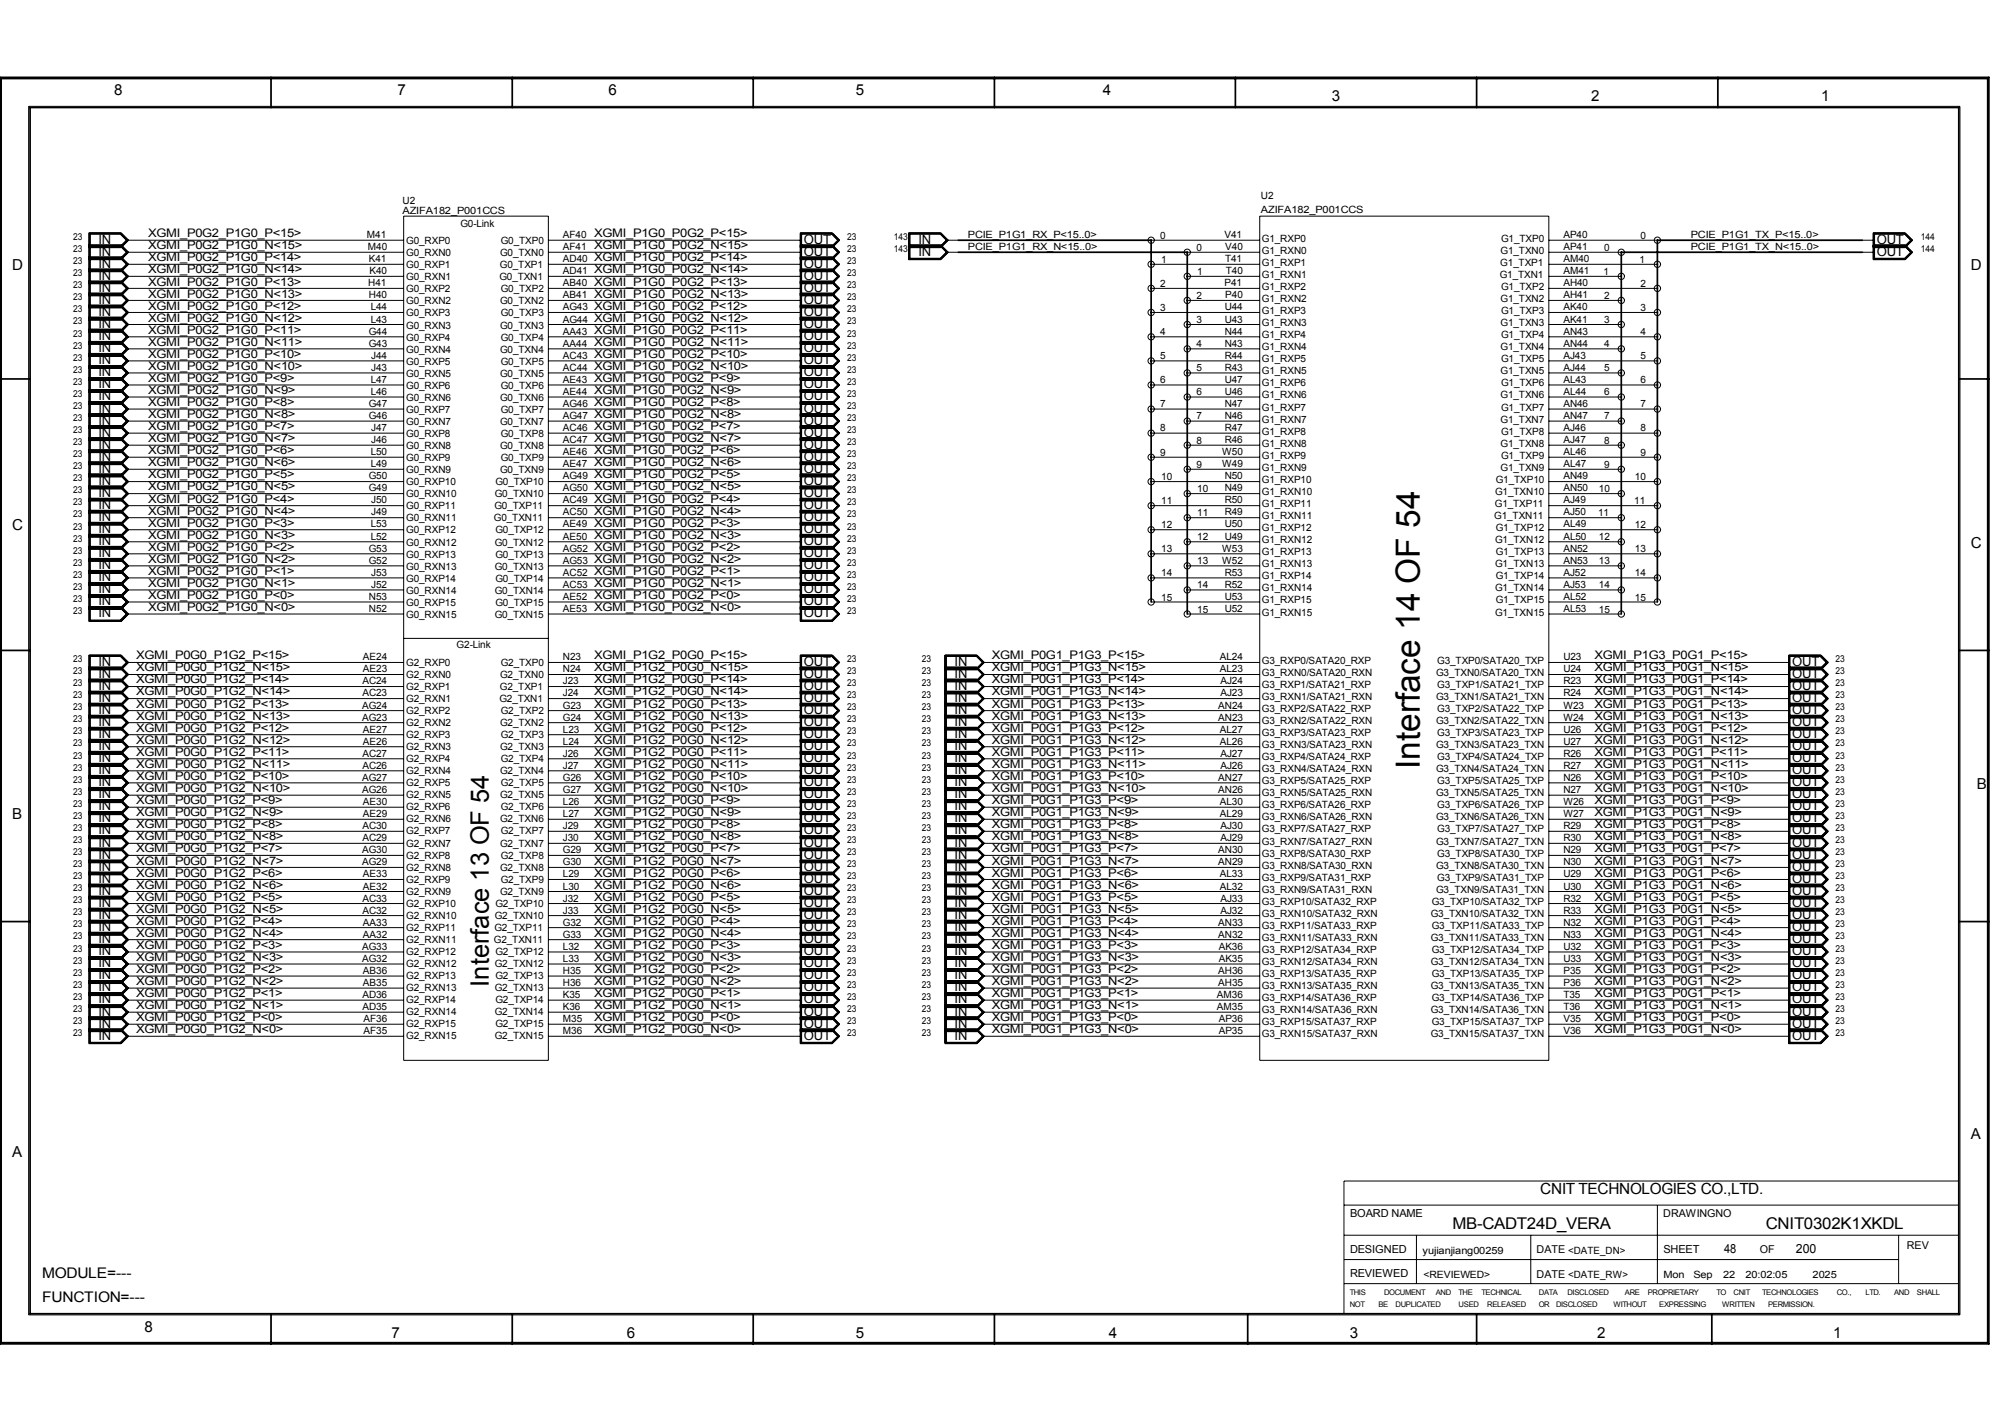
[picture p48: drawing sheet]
<svg xmlns="http://www.w3.org/2000/svg" width="297mm" height="210mm" viewBox="0 0 297 210" stroke-linecap="round" stroke-linejoin="round" font-family="sans-serif">
<defs><g id="words">
<text font-size="4.9" x="209.8" y="113.6" transform="rotate(-90 209.8 113.6)">Interface 14 OF 54</text>
<text font-size="3.8" x="72.2" y="145.7" transform="rotate(-90 72.2 145.7)">Interface 13 OF 54</text>
<g font-size="2.4">
<text x="214.6" y="181.5">MB-CADT24D_VERA</text>
<text x="260.9" y="181.5">CNIT0302K1XKDL</text>
</g>
<text font-size="2.3" x="227.6" y="176.3">CNIT TECHNOLOGIES CO.,LTD.</text>
<g font-size="2.2">
<text x="16.9" y="14.1">8</text>
<text x="58.8" y="14.1">7</text>
<text x="89.9" y="14.1">6</text>
<text x="126.4" y="14.1">5</text>
<text x="163" y="14.1">4</text>
<text x="196.8" y="15">3</text>
<text x="235.1" y="15">2</text>
<text x="269.1" y="15">1</text>
<text x="1.8" y="39.9">D</text>
<text x="291.2" y="39.9">D</text>
<text x="1.8" y="78.2">C</text>
<text x="291.2" y="80.9">C</text>
<text x="292.1" y="116.5">B</text>
<text x="1.8" y="121">B</text>
<text x="1.8" y="170.8">A</text>
<text x="291.2" y="168.2">A</text>
<text x="6.2" y="188.7">MODULE=---</text>
<text x="6.2" y="192.2">FUNCTION=---</text>
<text x="21.3" y="196.6">8</text>
<text x="57.9" y="197.5">7</text>
<text x="92.6" y="197.5">6</text>
<text x="126.4" y="197.5">5</text>
<text x="163.9" y="197.5">4</text>
<text x="199.5" y="197.5">3</text>
<text x="236" y="197.5">2</text>
<text x="270.9" y="197.5">1</text>
</g>
<g font-size="1.9">
<text x="14.6" y="36">IN</text>
<text x="118.8" y="36">OUT</text>
<text x="135.7" y="36">IN</text>
<text x="277.3" y="36">OUT</text>
<text x="14.6" y="41.3">IN</text>
<text x="14.6" y="37.8">IN</text>
<text x="14.6" y="39.5">IN</text>
<text x="118.8" y="41.3">OUT</text>
<text x="118.8" y="39.5">OUT</text>
<text x="118.8" y="37.8">OUT</text>
<text x="135.7" y="37.8">IN</text>
<text x="277.3" y="37.8">OUT</text>
<text x="14.6" y="46.7">IN</text>
<text x="14.6" y="44.9">IN</text>
<text x="14.6" y="43.1">IN</text>
<text x="118.8" y="46.7">OUT</text>
<text x="118.8" y="44.9">OUT</text>
<text x="118.8" y="43.1">OUT</text>
<text x="14.6" y="53.8">IN</text>
<text x="14.6" y="52">IN</text>
<text x="14.6" y="50.2">IN</text>
<text x="14.6" y="48.4">IN</text>
<text x="118.8" y="53.8">OUT</text>
<text x="118.8" y="52">OUT</text>
<text x="118.8" y="50.2">OUT</text>
<text x="118.8" y="48.4">OUT</text>
<text x="14.6" y="55.5">IN</text>
<text x="14.6" y="57.4">IN</text>
<text x="14.6" y="59.1">IN</text>
<text x="118.8" y="59.1">OUT</text>
<text x="118.8" y="55.5">OUT</text>
<text x="118.8" y="57.4">OUT</text>
<text x="14.6" y="64.5">IN</text>
<text x="14.6" y="62.7">IN</text>
<text x="14.6" y="60.9">IN</text>
<text x="118.8" y="64.5">OUT</text>
<text x="118.8" y="62.7">OUT</text>
<text x="118.8" y="60.9">OUT</text>
<text x="14.6" y="71.6">IN</text>
<text x="14.6" y="66.3">IN</text>
<text x="14.6" y="68">IN</text>
<text x="14.6" y="69.8">IN</text>
<text x="118.8" y="71.6">OUT</text>
<text x="118.8" y="68">OUT</text>
<text x="118.8" y="69.8">OUT</text>
<text x="118.8" y="66.3">OUT</text>
<text x="14.6" y="73.4">IN</text>
<text x="14.6" y="75.1">IN</text>
<text x="14.6" y="76.9">IN</text>
<text x="118.8" y="76.9">OUT</text>
<text x="118.8" y="73.4">OUT</text>
<text x="118.8" y="75.1">OUT</text>
<text x="14.6" y="80.5">IN</text>
<text x="14.6" y="82.3">IN</text>
<text x="14.6" y="78.7">IN</text>
<text x="118.8" y="82.3">OUT</text>
<text x="118.8" y="80.5">OUT</text>
<text x="118.8" y="78.7">OUT</text>
<text x="14.6" y="89.4">IN</text>
<text x="14.6" y="85.9">IN</text>
<text x="14.6" y="87.6">IN</text>
<text x="14.6" y="84.1">IN</text>
<text x="118.8" y="89.4">OUT</text>
<text x="118.8" y="87.6">OUT</text>
<text x="118.8" y="85.9">OUT</text>
<text x="118.8" y="84.1">OUT</text>
<text x="14.6" y="91.2">IN</text>
<text x="118.8" y="91.2">OUT</text>
<text x="14.6" y="101.9">IN</text>
<text x="14.6" y="98.3">IN</text>
<text x="14.6" y="100.1">IN</text>
<text x="118.8" y="100.1">OUT</text>
<text x="118.8" y="98.3">OUT</text>
<text x="118.8" y="101.9">OUT</text>
<text x="141.1" y="98.3">IN</text>
<text x="141.1" y="101.9">IN</text>
<text x="141.1" y="100.1">IN</text>
<text x="264.8" y="101.9">OUT</text>
<text x="264.8" y="100.1">OUT</text>
<text x="264.8" y="98.3">OUT</text>
<text x="14.6" y="103.7">IN</text>
<text x="14.6" y="107.2">IN</text>
<text x="14.6" y="105.5">IN</text>
<text x="118.8" y="103.7">OUT</text>
<text x="118.8" y="105.5">OUT</text>
<text x="118.8" y="107.2">OUT</text>
<text x="141.1" y="103.7">IN</text>
<text x="141.1" y="107.2">IN</text>
<text x="141.1" y="105.5">IN</text>
<text x="264.8" y="107.2">OUT</text>
<text x="264.8" y="105.5">OUT</text>
<text x="264.8" y="103.7">OUT</text>
<text x="14.6" y="110.8">IN</text>
<text x="14.6" y="109">IN</text>
<text x="14.6" y="112.6">IN</text>
<text x="118.8" y="109">OUT</text>
<text x="118.8" y="110.8">OUT</text>
<text x="118.8" y="112.6">OUT</text>
<text x="141.1" y="110.8">IN</text>
<text x="141.1" y="112.6">IN</text>
<text x="141.1" y="109">IN</text>
<text x="264.8" y="112.6">OUT</text>
<text x="264.8" y="110.8">OUT</text>
<text x="264.8" y="109">OUT</text>
<text x="14.6" y="117.9">IN</text>
<text x="14.6" y="114.3">IN</text>
<text x="14.6" y="116.1">IN</text>
<text x="14.6" y="119.7">IN</text>
<text x="118.8" y="114.3">OUT</text>
<text x="118.8" y="116.1">OUT</text>
<text x="118.8" y="117.9">OUT</text>
<text x="118.8" y="119.7">OUT</text>
<text x="141.1" y="117.9">IN</text>
<text x="141.1" y="119.7">IN</text>
<text x="141.1" y="116.1">IN</text>
<text x="141.1" y="114.3">IN</text>
<text x="264.8" y="119.7">OUT</text>
<text x="264.8" y="117.9">OUT</text>
<text x="264.8" y="116.1">OUT</text>
<text x="264.8" y="114.3">OUT</text>
<text x="14.6" y="121.5">IN</text>
<text x="14.6" y="125">IN</text>
<text x="14.6" y="123.2">IN</text>
<text x="118.8" y="121.5">OUT</text>
<text x="118.8" y="123.2">OUT</text>
<text x="118.8" y="125">OUT</text>
<text x="141.1" y="125">IN</text>
<text x="141.1" y="121.5">IN</text>
<text x="141.1" y="123.2">IN</text>
<text x="264.8" y="125">OUT</text>
<text x="264.8" y="123.2">OUT</text>
<text x="264.8" y="121.5">OUT</text>
<text x="14.6" y="128.6">IN</text>
<text x="14.6" y="126.8">IN</text>
<text x="14.6" y="130.4">IN</text>
<text x="118.8" y="126.8">OUT</text>
<text x="118.8" y="128.6">OUT</text>
<text x="118.8" y="130.4">OUT</text>
<text x="141.1" y="128.6">IN</text>
<text x="141.1" y="126.8">IN</text>
<text x="141.1" y="130.4">IN</text>
<text x="264.8" y="130.4">OUT</text>
<text x="264.8" y="128.6">OUT</text>
<text x="264.8" y="126.8">OUT</text>
<text x="14.6" y="133.9">IN</text>
<text x="14.6" y="132.2">IN</text>
<text x="14.6" y="135.7">IN</text>
<text x="14.6" y="137.5">IN</text>
<text x="118.8" y="132.2">OUT</text>
<text x="118.8" y="135.7">OUT</text>
<text x="118.8" y="133.9">OUT</text>
<text x="118.8" y="137.5">OUT</text>
<text x="141.1" y="135.7">IN</text>
<text x="141.1" y="137.5">IN</text>
<text x="141.1" y="133.9">IN</text>
<text x="141.1" y="132.2">IN</text>
<text x="264.8" y="137.5">OUT</text>
<text x="264.8" y="135.7">OUT</text>
<text x="264.8" y="133.9">OUT</text>
<text x="264.8" y="132.2">OUT</text>
<text x="14.6" y="139.3">IN</text>
<text x="14.6" y="142.8">IN</text>
<text x="14.6" y="141.1">IN</text>
<text x="118.8" y="141.1">OUT</text>
<text x="118.8" y="139.3">OUT</text>
<text x="118.8" y="142.8">OUT</text>
<text x="141.1" y="142.8">IN</text>
<text x="141.1" y="139.3">IN</text>
<text x="141.1" y="141.1">IN</text>
<text x="264.8" y="142.8">OUT</text>
<text x="264.8" y="141.1">OUT</text>
<text x="264.8" y="139.3">OUT</text>
<text x="14.6" y="150">IN</text>
<text x="14.6" y="146.4">IN</text>
<text x="14.6" y="144.6">IN</text>
<text x="14.6" y="148.2">IN</text>
<text x="118.8" y="144.6">OUT</text>
<text x="118.8" y="146.4">OUT</text>
<text x="118.8" y="150">OUT</text>
<text x="118.8" y="148.2">OUT</text>
<text x="141.1" y="148.2">IN</text>
<text x="141.1" y="150">IN</text>
<text x="141.1" y="146.4">IN</text>
<text x="141.1" y="144.6">IN</text>
<text x="264.8" y="150">OUT</text>
<text x="264.8" y="148.2">OUT</text>
<text x="264.8" y="146.4">OUT</text>
<text x="264.8" y="144.6">OUT</text>
<text x="14.6" y="151.8">IN</text>
<text x="14.6" y="153.5">IN</text>
<text x="118.8" y="151.8">OUT</text>
<text x="118.8" y="153.5">OUT</text>
<text x="141.1" y="153.5">IN</text>
<text x="141.1" y="151.8">IN</text>
<text x="264.8" y="153.5">OUT</text>
<text x="264.8" y="151.8">OUT</text>
<text x="254.7" y="185">48</text>
<text x="265.4" y="185">200</text>
</g>
<g font-size="1.7">
<text x="21.9" y="35.1">XGMI_P0G2_P1G0_P&lt;15&gt;</text>
<text x="87.8" y="35.1">XGMI_P1G0_P0G2_P&lt;15&gt;</text>
<text x="21.9" y="38.6">XGMI_P0G2_P1G0_P&lt;14&gt;</text>
<text x="21.9" y="36.8">XGMI_P0G2_P1G0_N&lt;15&gt;</text>
<text x="21.9" y="40.4">XGMI_P0G2_P1G0_N&lt;14&gt;</text>
<text x="87.8" y="40.4">XGMI_P1G0_P0G2_N&lt;14&gt;</text>
<text x="87.8" y="38.6">XGMI_P1G0_P0G2_P&lt;14&gt;</text>
<text x="87.8" y="36.8">XGMI_P1G0_P0G2_N&lt;15&gt;</text>
<text x="21.9" y="47.5">XGMI_P0G2_P1G0_N&lt;12&gt;</text>
<text x="21.9" y="45.7">XGMI_P0G2_P1G0_P&lt;12&gt;</text>
<text x="21.9" y="43.9">XGMI_P0G2_P1G0_N&lt;13&gt;</text>
<text x="21.9" y="42.2">XGMI_P0G2_P1G0_P&lt;13&gt;</text>
<text x="87.8" y="47.5">XGMI_P1G0_P0G2_N&lt;12&gt;</text>
<text x="87.8" y="45.7">XGMI_P1G0_P0G2_P&lt;12&gt;</text>
<text x="87.8" y="43.9">XGMI_P1G0_P0G2_N&lt;13&gt;</text>
<text x="87.8" y="42.2">XGMI_P1G0_P0G2_P&lt;13&gt;</text>
<text x="21.9" y="52.8">XGMI_P0G2_P1G0_P&lt;10&gt;</text>
<text x="21.9" y="51.1">XGMI_P0G2_P1G0_N&lt;11&gt;</text>
<text x="21.9" y="49.3">XGMI_P0G2_P1G0_P&lt;11&gt;</text>
<text x="87.8" y="52.8">XGMI_P1G0_P0G2_P&lt;10&gt;</text>
<text x="87.8" y="51.1">XGMI_P1G0_P0G2_N&lt;11&gt;</text>
<text x="87.8" y="49.3">XGMI_P1G0_P0G2_P&lt;11&gt;</text>
<text x="21.9" y="60">XGMI_P0G2_P1G0_P&lt;8&gt;</text>
<text x="21.9" y="58.2">XGMI_P0G2_P1G0_N&lt;9&gt;</text>
<text x="21.9" y="56.4">XGMI_P0G2_P1G0_P&lt;9&gt;</text>
<text x="21.9" y="54.6">XGMI_P0G2_P1G0_N&lt;10&gt;</text>
<text x="87.8" y="60">XGMI_P1G0_P0G2_P&lt;8&gt;</text>
<text x="87.8" y="54.6">XGMI_P1G0_P0G2_N&lt;10&gt;</text>
<text x="87.8" y="58.2">XGMI_P1G0_P0G2_N&lt;9&gt;</text>
<text x="87.8" y="56.4">XGMI_P1G0_P0G2_P&lt;9&gt;</text>
<text x="21.9" y="65.3">XGMI_P0G2_P1G0_N&lt;7&gt;</text>
<text x="21.9" y="63.5">XGMI_P0G2_P1G0_P&lt;7&gt;</text>
<text x="21.9" y="61.8">XGMI_P0G2_P1G0_N&lt;8&gt;</text>
<text x="87.8" y="65.3">XGMI_P1G0_P0G2_N&lt;7&gt;</text>
<text x="87.8" y="63.5">XGMI_P1G0_P0G2_P&lt;7&gt;</text>
<text x="87.8" y="61.8">XGMI_P1G0_P0G2_N&lt;8&gt;</text>
<text x="21.9" y="70.7">XGMI_P0G2_P1G0_P&lt;5&gt;</text>
<text x="21.9" y="68.9">XGMI_P0G2_P1G0_N&lt;6&gt;</text>
<text x="21.9" y="67.1">XGMI_P0G2_P1G0_P&lt;6&gt;</text>
<text x="87.8" y="70.7">XGMI_P1G0_P0G2_P&lt;5&gt;</text>
<text x="87.8" y="68.9">XGMI_P1G0_P0G2_N&lt;6&gt;</text>
<text x="87.8" y="67.1">XGMI_P1G0_P0G2_P&lt;6&gt;</text>
<text x="21.9" y="77.8">XGMI_P0G2_P1G0_P&lt;3&gt;</text>
<text x="21.9" y="76">XGMI_P0G2_P1G0_N&lt;4&gt;</text>
<text x="21.9" y="74.2">XGMI_P0G2_P1G0_P&lt;4&gt;</text>
<text x="21.9" y="72.4">XGMI_P0G2_P1G0_N&lt;5&gt;</text>
<text x="87.8" y="77.8">XGMI_P1G0_P0G2_P&lt;3&gt;</text>
<text x="87.8" y="76">XGMI_P1G0_P0G2_N&lt;4&gt;</text>
<text x="87.8" y="74.2">XGMI_P1G0_P0G2_P&lt;4&gt;</text>
<text x="87.8" y="72.4">XGMI_P1G0_P0G2_N&lt;5&gt;</text>
<text x="21.9" y="83.1">XGMI_P0G2_P1G0_N&lt;2&gt;</text>
<text x="21.9" y="81.4">XGMI_P0G2_P1G0_P&lt;2&gt;</text>
<text x="21.9" y="79.5">XGMI_P0G2_P1G0_N&lt;3&gt;</text>
<text x="87.8" y="83.1">XGMI_P1G0_P0G2_N&lt;2&gt;</text>
<text x="87.8" y="81.4">XGMI_P1G0_P0G2_P&lt;2&gt;</text>
<text x="87.8" y="79.5">XGMI_P1G0_P0G2_N&lt;3&gt;</text>
<text x="21.9" y="88.5">XGMI_P0G2_P1G0_P&lt;0&gt;</text>
<text x="21.9" y="86.7">XGMI_P0G2_P1G0_N&lt;1&gt;</text>
<text x="21.9" y="84.9">XGMI_P0G2_P1G0_P&lt;1&gt;</text>
<text x="87.8" y="84.9">XGMI_P1G0_P0G2_P&lt;1&gt;</text>
<text x="87.8" y="88.5">XGMI_P1G0_P0G2_P&lt;0&gt;</text>
<text x="87.8" y="86.7">XGMI_P1G0_P0G2_N&lt;1&gt;</text>
<text x="21.9" y="90.3">XGMI_P0G2_P1G0_N&lt;0&gt;</text>
<text x="87.8" y="90.3">XGMI_P1G0_P0G2_N&lt;0&gt;</text>
<text x="20.1" y="100.9">XGMI_P0G0_P1G2_P&lt;14&gt;</text>
<text x="20.1" y="99.1">XGMI_P0G0_P1G2_N&lt;15&gt;</text>
<text x="20.1" y="97.4">XGMI_P0G0_P1G2_P&lt;15&gt;</text>
<text x="87.8" y="100.9">XGMI_P1G2_P0G0_P&lt;14&gt;</text>
<text x="87.8" y="99.1">XGMI_P1G2_P0G0_N&lt;15&gt;</text>
<text x="87.8" y="97.4">XGMI_P1G2_P0G0_P&lt;15&gt;</text>
<text x="146.6" y="100.9">XGMI_P0G1_P1G3_P&lt;14&gt;</text>
<text x="146.6" y="99.1">XGMI_P0G1_P1G3_N&lt;15&gt;</text>
<text x="146.6" y="97.4">XGMI_P0G1_P1G3_P&lt;15&gt;</text>
<text x="235.6" y="100.9">XGMI_P1G3_P0G1_P&lt;14&gt;</text>
<text x="235.6" y="99.1">XGMI_P1G3_P0G1_N&lt;15&gt;</text>
<text x="235.6" y="97.4">XGMI_P1G3_P0G1_P&lt;15&gt;</text>
<text x="20.1" y="106.3">XGMI_P0G0_P1G2_N&lt;13&gt;</text>
<text x="20.1" y="104.5">XGMI_P0G0_P1G2_P&lt;13&gt;</text>
<text x="20.1" y="102.7">XGMI_P0G0_P1G2_N&lt;14&gt;</text>
<text x="87.8" y="106.3">XGMI_P1G2_P0G0_N&lt;13&gt;</text>
<text x="87.8" y="104.5">XGMI_P1G2_P0G0_P&lt;13&gt;</text>
<text x="87.8" y="102.7">XGMI_P1G2_P0G0_N&lt;14&gt;</text>
<text x="146.6" y="104.5">XGMI_P0G1_P1G3_P&lt;13&gt;</text>
<text x="146.6" y="102.7">XGMI_P0G1_P1G3_N&lt;14&gt;</text>
<text x="146.6" y="106.3">XGMI_P0G1_P1G3_N&lt;13&gt;</text>
<text x="235.6" y="106.3">XGMI_P1G3_P0G1_N&lt;13&gt;</text>
<text x="235.6" y="104.5">XGMI_P1G3_P0G1_P&lt;13&gt;</text>
<text x="235.6" y="102.7">XGMI_P1G3_P0G1_N&lt;14&gt;</text>
<text x="20.1" y="113.4">XGMI_P0G0_P1G2_N&lt;11&gt;</text>
<text x="20.1" y="111.6">XGMI_P0G0_P1G2_P&lt;11&gt;</text>
<text x="20.1" y="109.9">XGMI_P0G0_P1G2_N&lt;12&gt;</text>
<text x="20.1" y="108.1">XGMI_P0G0_P1G2_P&lt;12&gt;</text>
<text x="87.8" y="113.4">XGMI_P1G2_P0G0_N&lt;11&gt;</text>
<text x="87.8" y="111.6">XGMI_P1G2_P0G0_P&lt;11&gt;</text>
<text x="87.8" y="109.9">XGMI_P1G2_P0G0_N&lt;12&gt;</text>
<text x="87.8" y="108.1">XGMI_P1G2_P0G0_P&lt;12&gt;</text>
<text x="146.6" y="113.4">XGMI_P0G1_P1G3_N&lt;11&gt;</text>
<text x="146.6" y="111.6">XGMI_P0G1_P1G3_P&lt;11&gt;</text>
<text x="146.6" y="108.1">XGMI_P0G1_P1G3_P&lt;12&gt;</text>
<text x="146.6" y="109.9">XGMI_P0G1_P1G3_N&lt;12&gt;</text>
<text x="235.6" y="113.4">XGMI_P1G3_P0G1_N&lt;11&gt;</text>
<text x="235.6" y="111.6">XGMI_P1G3_P0G1_P&lt;11&gt;</text>
<text x="235.6" y="109.9">XGMI_P1G3_P0G1_N&lt;12&gt;</text>
<text x="235.6" y="108.1">XGMI_P1G3_P0G1_P&lt;12&gt;</text>
<text x="20.1" y="117">XGMI_P0G0_P1G2_N&lt;10&gt;</text>
<text x="20.1" y="115.2">XGMI_P0G0_P1G2_P&lt;10&gt;</text>
<text x="20.1" y="118.7">XGMI_P0G0_P1G2_P&lt;9&gt;</text>
<text x="87.8" y="118.7">XGMI_P1G2_P0G0_P&lt;9&gt;</text>
<text x="87.8" y="117">XGMI_P1G2_P0G0_N&lt;10&gt;</text>
<text x="87.8" y="115.2">XGMI_P1G2_P0G0_P&lt;10&gt;</text>
<text x="146.6" y="118.7">XGMI_P0G1_P1G3_P&lt;9&gt;</text>
<text x="146.6" y="117">XGMI_P0G1_P1G3_N&lt;10&gt;</text>
<text x="146.6" y="115.2">XGMI_P0G1_P1G3_P&lt;10&gt;</text>
<text x="235.6" y="118.7">XGMI_P1G3_P0G1_P&lt;9&gt;</text>
<text x="235.6" y="117">XGMI_P1G3_P0G1_N&lt;10&gt;</text>
<text x="235.6" y="115.2">XGMI_P1G3_P0G1_P&lt;10&gt;</text>
<text x="20.1" y="125.9">XGMI_P0G0_P1G2_P&lt;7&gt;</text>
<text x="20.1" y="124.1">XGMI_P0G0_P1G2_N&lt;8&gt;</text>
<text x="20.1" y="120.5">XGMI_P0G0_P1G2_N&lt;9&gt;</text>
<text x="20.1" y="122.3">XGMI_P0G0_P1G2_P&lt;8&gt;</text>
<text x="87.8" y="125.9">XGMI_P1G2_P0G0_P&lt;7&gt;</text>
<text x="87.8" y="124.1">XGMI_P1G2_P0G0_N&lt;8&gt;</text>
<text x="87.8" y="122.3">XGMI_P1G2_P0G0_P&lt;8&gt;</text>
<text x="87.8" y="120.5">XGMI_P1G2_P0G0_N&lt;9&gt;</text>
<text x="146.6" y="122.3">XGMI_P0G1_P1G3_P&lt;8&gt;</text>
<text x="146.6" y="120.5">XGMI_P0G1_P1G3_N&lt;9&gt;</text>
<text x="146.6" y="125.9">XGMI_P0G1_P1G3_P&lt;7&gt;</text>
<text x="146.6" y="124.1">XGMI_P0G1_P1G3_N&lt;8&gt;</text>
<text x="235.6" y="125.9">XGMI_P1G3_P0G1_P&lt;7&gt;</text>
<text x="235.6" y="124.1">XGMI_P1G3_P0G1_N&lt;8&gt;</text>
<text x="235.6" y="122.3">XGMI_P1G3_P0G1_P&lt;8&gt;</text>
<text x="235.6" y="120.5">XGMI_P1G3_P0G1_N&lt;9&gt;</text>
<text x="20.1" y="127.7">XGMI_P0G0_P1G2_N&lt;7&gt;</text>
<text x="20.1" y="131.2">XGMI_P0G0_P1G2_N&lt;6&gt;</text>
<text x="20.1" y="129.5">XGMI_P0G0_P1G2_P&lt;6&gt;</text>
<text x="87.8" y="131.2">XGMI_P1G2_P0G0_N&lt;6&gt;</text>
<text x="87.8" y="129.5">XGMI_P1G2_P0G0_P&lt;6&gt;</text>
<text x="87.8" y="127.7">XGMI_P1G2_P0G0_N&lt;7&gt;</text>
<text x="146.6" y="131.2">XGMI_P0G1_P1G3_N&lt;6&gt;</text>
<text x="146.6" y="127.7">XGMI_P0G1_P1G3_N&lt;7&gt;</text>
<text x="146.6" y="129.5">XGMI_P0G1_P1G3_P&lt;6&gt;</text>
<text x="235.6" y="131.2">XGMI_P1G3_P0G1_N&lt;6&gt;</text>
<text x="235.6" y="129.5">XGMI_P1G3_P0G1_P&lt;6&gt;</text>
<text x="235.6" y="127.7">XGMI_P1G3_P0G1_N&lt;7&gt;</text>
<text x="20.1" y="136.6">XGMI_P0G0_P1G2_P&lt;4&gt;</text>
<text x="20.1" y="133">XGMI_P0G0_P1G2_P&lt;5&gt;</text>
<text x="20.1" y="134.8">XGMI_P0G0_P1G2_N&lt;5&gt;</text>
<text x="87.8" y="136.6">XGMI_P1G2_P0G0_P&lt;4&gt;</text>
<text x="87.8" y="134.8">XGMI_P1G2_P0G0_N&lt;5&gt;</text>
<text x="87.8" y="133">XGMI_P1G2_P0G0_P&lt;5&gt;</text>
<text x="146.6" y="133">XGMI_P0G1_P1G3_P&lt;5&gt;</text>
<text x="146.6" y="134.8">XGMI_P0G1_P1G3_N&lt;5&gt;</text>
<text x="146.6" y="136.6">XGMI_P0G1_P1G3_P&lt;4&gt;</text>
<text x="235.6" y="136.6">XGMI_P1G3_P0G1_P&lt;4&gt;</text>
<text x="235.6" y="134.8">XGMI_P1G3_P0G1_N&lt;5&gt;</text>
<text x="235.6" y="133">XGMI_P1G3_P0G1_P&lt;5&gt;</text>
<text x="20.1" y="138.3">XGMI_P0G0_P1G2_N&lt;4&gt;</text>
<text x="20.1" y="140.1">XGMI_P0G0_P1G2_P&lt;3&gt;</text>
<text x="20.1" y="141.9">XGMI_P0G0_P1G2_N&lt;3&gt;</text>
<text x="20.1" y="143.7">XGMI_P0G0_P1G2_P&lt;2&gt;</text>
<text x="87.8" y="143.7">XGMI_P1G2_P0G0_P&lt;2&gt;</text>
<text x="87.8" y="141.9">XGMI_P1G2_P0G0_N&lt;3&gt;</text>
<text x="87.8" y="140.1">XGMI_P1G2_P0G0_P&lt;3&gt;</text>
<text x="87.8" y="138.3">XGMI_P1G2_P0G0_N&lt;4&gt;</text>
<text x="146.6" y="138.3">XGMI_P0G1_P1G3_N&lt;4&gt;</text>
<text x="146.6" y="143.7">XGMI_P0G1_P1G3_P&lt;2&gt;</text>
<text x="146.6" y="140.1">XGMI_P0G1_P1G3_P&lt;3&gt;</text>
<text x="146.6" y="141.9">XGMI_P0G1_P1G3_N&lt;3&gt;</text>
<text x="235.6" y="143.7">XGMI_P1G3_P0G1_P&lt;2&gt;</text>
<text x="235.6" y="141.9">XGMI_P1G3_P0G1_N&lt;3&gt;</text>
<text x="235.6" y="140.1">XGMI_P1G3_P0G1_P&lt;3&gt;</text>
<text x="235.6" y="138.3">XGMI_P1G3_P0G1_N&lt;4&gt;</text>
<text x="20.1" y="145.5">XGMI_P0G0_P1G2_N&lt;2&gt;</text>
<text x="20.1" y="147.2">XGMI_P0G0_P1G2_P&lt;1&gt;</text>
<text x="20.1" y="149.1">XGMI_P0G0_P1G2_N&lt;1&gt;</text>
<text x="87.8" y="149.1">XGMI_P1G2_P0G0_N&lt;1&gt;</text>
<text x="87.8" y="147.2">XGMI_P1G2_P0G0_P&lt;1&gt;</text>
<text x="87.8" y="145.5">XGMI_P1G2_P0G0_N&lt;2&gt;</text>
<text x="146.6" y="145.5">XGMI_P0G1_P1G3_N&lt;2&gt;</text>
<text x="146.6" y="147.2">XGMI_P0G1_P1G3_P&lt;1&gt;</text>
<text x="146.6" y="149.1">XGMI_P0G1_P1G3_N&lt;1&gt;</text>
<text x="235.6" y="149.1">XGMI_P1G3_P0G1_N&lt;1&gt;</text>
<text x="235.6" y="147.2">XGMI_P1G3_P0G1_P&lt;1&gt;</text>
<text x="235.6" y="145.5">XGMI_P1G3_P0G1_N&lt;2&gt;</text>
<text x="20.1" y="150.8">XGMI_P0G0_P1G2_P&lt;0&gt;</text>
<text x="20.1" y="152.6">XGMI_P0G0_P1G2_N&lt;0&gt;</text>
<text x="87.8" y="152.6">XGMI_P1G2_P0G0_N&lt;0&gt;</text>
<text x="87.8" y="150.8">XGMI_P1G2_P0G0_P&lt;0&gt;</text>
<text x="146.6" y="152.6">XGMI_P0G1_P1G3_N&lt;0&gt;</text>
<text x="146.6" y="150.8">XGMI_P0G1_P1G3_P&lt;0&gt;</text>
<text x="235.6" y="152.6">XGMI_P1G3_P0G1_N&lt;0&gt;</text>
<text x="235.6" y="150.8">XGMI_P1G3_P0G1_P&lt;0&gt;</text>
</g>
<g font-size="1.6">
<text x="199.5" y="179.7">BOARD NAME</text>
<text x="245.8" y="179.7">DRAWINGNO</text>
<text x="199.5" y="185.1">DESIGNED</text>
<text x="227.1" y="185.1">DATE &lt;DATE_DN&gt;</text>
<text x="245.8" y="185">SHEET</text>
<text x="260" y="185.1">OF</text>
<text x="281.7" y="184.4">REV</text>
<text x="199.5" y="188.6">REVIEWED</text>
<text x="227.1" y="188.7">DATE &lt;DATE_RW&gt;</text>
</g>
<g font-size="1.5">
<text x="186.3" y="29.4">U2</text>
<text x="54.2" y="35.2">M41</text>
<text x="59.5" y="30.2">U2</text>
<text x="59.5" y="31.6">AZIFA182_P001CCS</text>
<text x="68" y="33.6">G0-Link</text>
<text x="83.2" y="35.2">AF40</text>
<text x="143" y="35.2">PCIE_P1G1_RX_P&lt;15..0&gt;</text>
<text x="171.4" y="35.2">0</text>
<text x="180.9" y="35.2">V41</text>
<text x="186.3" y="31.4">AZIFA182_P001CCS</text>
<text x="186.5" y="35.7">G1_RXP0</text>
<text x="221.8" y="35.7">G1_TXP0</text>
<text x="231" y="35.2">AP40</text>
<text x="242.4" y="35.2">0</text>
<text x="249.8" y="35.2">PCIE_P1G1_TX_P&lt;15..0&gt;</text>
<text x="54.4" y="37">M40</text>
<text x="54.5" y="38.7">K41</text>
<text x="54.6" y="40.5">K40</text>
<text x="60" y="39.6">G0_RXP1</text>
<text x="60" y="36.1">G0_RXP0</text>
<text x="60" y="37.8">G0_RXN0</text>
<text x="60" y="41.4">G0_RXN1</text>
<text x="73.8" y="41.4">G0_TXN1</text>
<text x="73.9" y="39.6">G0_TXP1</text>
<text x="73.9" y="37.8">G0_TXN0</text>
<text x="74" y="36.1">G0_TXP0</text>
<text x="83.2" y="37">AF41</text>
<text x="83.2" y="38.7">AD40</text>
<text x="83.2" y="40.5">AD41</text>
<text x="143" y="37">PCIE_P1G1_RX_N&lt;15..0&gt;</text>
<text x="171.6" y="38.8">1</text>
<text x="176.8" y="37">0</text>
<text x="176.9" y="40.6">1</text>
<text x="181" y="38.7">T41</text>
<text x="181.1" y="37">V40</text>
<text x="181.1" y="40.5">T40</text>
<text x="186.5" y="41">G1_RXN1</text>
<text x="186.5" y="39.2">G1_RXP1</text>
<text x="186.5" y="37.5">G1_RXN0</text>
<text x="221.6" y="41">G1_TXN1</text>
<text x="221.7" y="39.2">G1_TXP1</text>
<text x="221.7" y="37.5">G1_TXN0</text>
<text x="231" y="38.7">AM40</text>
<text x="231" y="37">AP41</text>
<text x="231" y="40.5">AM41</text>
<text x="236.9" y="40.6">1</text>
<text x="237.1" y="37">0</text>
<text x="242.3" y="38.8">1</text>
<text x="249.8" y="37">PCIE_P1G1_TX_N&lt;15..0&gt;</text>
<text x="54.4" y="42.3">H41</text>
<text x="54.5" y="44.1">H40</text>
<text x="54.8" y="45.9">L44</text>
<text x="54.8" y="47.6">L43</text>
<text x="60" y="46.7">G0_RXP3</text>
<text x="60" y="45">G0_RXN2</text>
<text x="60" y="43.2">G0_RXP2</text>
<text x="73.9" y="45">G0_TXN2</text>
<text x="74" y="46.7">G0_TXP3</text>
<text x="74" y="43.2">G0_TXP2</text>
<text x="83.2" y="45.9">AG43</text>
<text x="83.2" y="44.1">AB41</text>
<text x="83.2" y="42.3">AB40</text>
<text x="83.2" y="47.6">AG44</text>
<text x="171.4" y="42.4">2</text>
<text x="171.4" y="45.9">3</text>
<text x="176.8" y="44.2">2</text>
<text x="176.8" y="47.7">3</text>
<text x="180.9" y="42.3">P41</text>
<text x="181" y="45.9">U44</text>
<text x="181" y="47.6">U43</text>
<text x="181.1" y="44.1">P40</text>
<text x="186.5" y="46.4">G1_RXP3</text>
<text x="186.5" y="44.6">G1_RXN2</text>
<text x="186.5" y="42.8">G1_RXP2</text>
<text x="221.7" y="44.6">G1_TXN2</text>
<text x="221.8" y="46.4">G1_TXP3</text>
<text x="221.8" y="42.8">G1_TXP2</text>
<text x="231" y="45.9">AK40</text>
<text x="231" y="42.3">AH40</text>
<text x="231" y="44.1">AH41</text>
<text x="231" y="47.6">AK41</text>
<text x="237.1" y="44.2">2</text>
<text x="237.1" y="47.7">3</text>
<text x="242.4" y="42.4">2</text>
<text x="242.4" y="45.9">3</text>
<text x="54.5" y="51.2">G43</text>
<text x="54.5" y="49.4">G44</text>
<text x="54.9" y="53">J44</text>
<text x="60" y="53.9">G0_RXP5</text>
<text x="60" y="52.1">G0_RXN4</text>
<text x="60" y="50.3">G0_RXP4</text>
<text x="60" y="48.5">G0_RXN3</text>
<text x="73.9" y="52.1">G0_TXN4</text>
<text x="73.9" y="48.5">G0_TXN3</text>
<text x="74" y="53.9">G0_TXP5</text>
<text x="74" y="50.3">G0_TXP4</text>
<text x="83.2" y="51.2">AA44</text>
<text x="83.2" y="49.4">AA43</text>
<text x="83.2" y="53">AC43</text>
<text x="171.4" y="49.5">4</text>
<text x="171.4" y="53">5</text>
<text x="176.8" y="51.3">4</text>
<text x="181" y="49.4">N44</text>
<text x="181" y="51.2">N43</text>
<text x="181" y="53">R44</text>
<text x="186.5" y="53.5">G1_RXP5</text>
<text x="186.5" y="51.7">G1_RXN4</text>
<text x="186.5" y="50">G1_RXP4</text>
<text x="186.5" y="48.2">G1_RXN3</text>
<text x="221.7" y="51.7">G1_TXN4</text>
<text x="221.7" y="48.2">G1_TXN3</text>
<text x="221.8" y="53.5">G1_TXP5</text>
<text x="221.8" y="50">G1_TXP4</text>
<text x="231" y="51.2">AN44</text>
<text x="231" y="49.4">AN43</text>
<text x="231" y="53">AJ43</text>
<text x="237.1" y="51.3">4</text>
<text x="242.4" y="53">5</text>
<text x="242.4" y="49.5">4</text>
<text x="54.8" y="58.3">L46</text>
<text x="54.8" y="56.5">L47</text>
<text x="54.9" y="54.7">J43</text>
<text x="60" y="59.2">G0_RXN6</text>
<text x="60" y="57.4">G0_RXP6</text>
<text x="60" y="55.6">G0_RXN5</text>
<text x="73.9" y="55.6">G0_TXN5</text>
<text x="73.9" y="59.2">G0_TXN6</text>
<text x="74" y="57.4">G0_TXP6</text>
<text x="83.2" y="56.5">AE43</text>
<text x="83.2" y="54.7">AC44</text>
<text x="83.2" y="58.3">AE44</text>
<text x="171.4" y="56.6">6</text>
<text x="176.8" y="54.8">5</text>
<text x="176.8" y="58.4">6</text>
<text x="181" y="58.3">U46</text>
<text x="181" y="54.7">R43</text>
<text x="181" y="56.5">U47</text>
<text x="186.5" y="58.8">G1_RXN6</text>
<text x="186.5" y="57.1">G1_RXP6</text>
<text x="186.5" y="55.3">G1_RXN5</text>
<text x="221.7" y="58.8">G1_TXN6</text>
<text x="221.7" y="55.3">G1_TXN5</text>
<text x="221.8" y="57.1">G1_TXP6</text>
<text x="231" y="54.7">AJ44</text>
<text x="231" y="56.5">AL43</text>
<text x="231" y="58.3">AL44</text>
<text x="237.1" y="54.8">5</text>
<text x="237.1" y="58.4">6</text>
<text x="242.4" y="56.6">6</text>
<text x="54.5" y="61.9">G46</text>
<text x="54.5" y="60.1">G47</text>
<text x="54.9" y="65.5">J46</text>
<text x="54.9" y="63.7">J47</text>
<text x="60" y="64.6">G0_RXP8</text>
<text x="60" y="62.8">G0_RXN7</text>
<text x="60" y="61">G0_RXP7</text>
<text x="73.9" y="62.8">G0_TXN7</text>
<text x="74" y="64.6">G0_TXP8</text>
<text x="74" y="61">G0_TXP7</text>
<text x="83.2" y="60.1">AG46</text>
<text x="83.2" y="63.7">AC46</text>
<text x="83.2" y="65.5">AC47</text>
<text x="83.2" y="61.9">AG47</text>
<text x="171.4" y="60.2">7</text>
<text x="171.4" y="63.7">8</text>
<text x="176.8" y="61.9">7</text>
<text x="176.8" y="65.5">8</text>
<text x="181" y="65.5">R46</text>
<text x="181" y="63.7">R47</text>
<text x="181" y="61.9">N46</text>
<text x="181" y="60.1">N47</text>
<text x="186.5" y="66">G1_RXN8</text>
<text x="186.5" y="64.2">G1_RXP8</text>
<text x="186.5" y="62.4">G1_RXN7</text>
<text x="186.5" y="60.6">G1_RXP7</text>
<text x="221.7" y="66">G1_TXN8</text>
<text x="221.7" y="62.4">G1_TXN7</text>
<text x="221.8" y="64.2">G1_TXP8</text>
<text x="221.8" y="60.6">G1_TXP7</text>
<text x="231" y="60.1">AN46</text>
<text x="231" y="61.9">AN47</text>
<text x="231" y="63.7">AJ46</text>
<text x="231" y="65.5">AJ47</text>
<text x="237.1" y="61.9">7</text>
<text x="237.1" y="65.5">8</text>
<text x="242.4" y="60.2">7</text>
<text x="242.4" y="63.7">8</text>
<text x="54.5" y="70.8">G50</text>
<text x="54.8" y="69">L49</text>
<text x="54.8" y="67.2">L50</text>
<text x="60" y="71.7">G0_RXP10</text>
<text x="60" y="69.9">G0_RXN9</text>
<text x="60" y="68.1">G0_RXP9</text>
<text x="60" y="66.3">G0_RXN8</text>
<text x="73.2" y="71.7">G0_TXP10</text>
<text x="73.9" y="69.9">G0_TXN9</text>
<text x="73.9" y="66.3">G0_TXN8</text>
<text x="74" y="68.1">G0_TXP9</text>
<text x="83.2" y="67.2">AE46</text>
<text x="83.2" y="70.8">AG49</text>
<text x="83.2" y="69">AE47</text>
<text x="171.4" y="67.3">9</text>
<text x="171.6" y="70.9">10</text>
<text x="176.8" y="69.1">9</text>
<text x="180.6" y="67.2">W50</text>
<text x="180.6" y="69">W49</text>
<text x="181" y="70.8">N50</text>
<text x="186.5" y="71.3">G1_RXP10</text>
<text x="186.5" y="69.6">G1_RXN9</text>
<text x="186.5" y="67.8">G1_RXP9</text>
<text x="221" y="71.3">G1_TXP10</text>
<text x="221.7" y="69.6">G1_TXN9</text>
<text x="221.8" y="67.8">G1_TXP9</text>
<text x="231" y="67.2">AL46</text>
<text x="231" y="69">AL47</text>
<text x="231" y="70.8">AN49</text>
<text x="237.1" y="69.1">9</text>
<text x="241.6" y="70.9">10</text>
<text x="242.4" y="67.3">9</text>
<text x="54.5" y="72.6">G49</text>
<text x="54.8" y="77.9">L53</text>
<text x="54.9" y="76.1">J49</text>
<text x="54.9" y="74.3">J50</text>
<text x="60" y="77">G0_RXN11</text>
<text x="60" y="75.2">G0_RXP11</text>
<text x="60" y="73.5">G0_RXN10</text>
<text x="73" y="77">G0_TXN11</text>
<text x="73.1" y="75.2">G0_TXP11</text>
<text x="73.1" y="73.5">G0_TXN10</text>
<text x="83.2" y="77.9">AE49</text>
<text x="83.2" y="76.1">AC50</text>
<text x="83.2" y="74.3">AC49</text>
<text x="83.2" y="72.6">AG50</text>
<text x="171.6" y="74.4">11</text>
<text x="171.6" y="78">12</text>
<text x="176.9" y="72.6">10</text>
<text x="176.9" y="76.2">11</text>
<text x="181" y="72.6">N49</text>
<text x="181" y="74.3">R50</text>
<text x="181" y="76.1">R49</text>
<text x="181" y="77.9">U50</text>
<text x="186.5" y="76.7">G1_RXN11</text>
<text x="186.5" y="74.9">G1_RXP11</text>
<text x="186.5" y="73.1">G1_RXN10</text>
<text x="220.8" y="76.7">G1_TXN11</text>
<text x="220.9" y="74.9">G1_TXP11</text>
<text x="220.9" y="73.1">G1_TXN10</text>
<text x="231" y="76.1">AJ50</text>
<text x="231" y="72.6">AN50</text>
<text x="231" y="74.3">AJ49</text>
<text x="231" y="77.9">AL49</text>
<text x="236.1" y="76.2">11</text>
<text x="236.3" y="72.6">10</text>
<text x="241.5" y="74.4">11</text>
<text x="241.6" y="78">12</text>
<text x="54.5" y="83.3">G52</text>
<text x="54.5" y="81.5">G53</text>
<text x="54.8" y="79.7">L52</text>
<text x="60" y="82.4">G0_RXP13</text>
<text x="60" y="80.6">G0_RXN12</text>
<text x="60" y="78.8">G0_RXP12</text>
<text x="73.1" y="80.6">G0_TXN12</text>
<text x="73.2" y="82.4">G0_TXP13</text>
<text x="73.2" y="78.8">G0_TXP12</text>
<text x="83.2" y="83.3">AG53</text>
<text x="83.2" y="81.5">AG52</text>
<text x="83.2" y="79.7">AE50</text>
<text x="171.6" y="81.5">13</text>
<text x="176.9" y="79.8">12</text>
<text x="176.9" y="83.3">13</text>
<text x="180.6" y="83.3">W52</text>
<text x="180.6" y="81.5">W53</text>
<text x="181" y="79.7">U49</text>
<text x="186.5" y="83.8">G1_RXN13</text>
<text x="186.5" y="82">G1_RXP13</text>
<text x="186.5" y="80.2">G1_RXN12</text>
<text x="186.5" y="78.4">G1_RXP12</text>
<text x="220.9" y="83.8">G1_TXN13</text>
<text x="220.9" y="80.2">G1_TXN12</text>
<text x="221" y="82">G1_TXP13</text>
<text x="221" y="78.4">G1_TXP12</text>
<text x="231" y="79.7">AL50</text>
<text x="231" y="81.5">AN52</text>
<text x="231" y="83.3">AN53</text>
<text x="236.3" y="79.8">12</text>
<text x="236.3" y="83.3">13</text>
<text x="241.6" y="81.5">13</text>
<text x="54.5" y="88.6">N53</text>
<text x="54.9" y="86.8">J52</text>
<text x="54.9" y="85.1">J53</text>
<text x="60" y="89.5">G0_RXP15</text>
<text x="60" y="87.7">G0_RXN14</text>
<text x="60" y="85.9">G0_RXP14</text>
<text x="60" y="84.2">G0_RXN13</text>
<text x="73.1" y="84.2">G0_TXN13</text>
<text x="73.1" y="87.7">G0_TXN14</text>
<text x="73.2" y="85.9">G0_TXP14</text>
<text x="73.2" y="89.5">G0_TXP15</text>
<text x="83.2" y="88.6">AE52</text>
<text x="83.2" y="86.8">AC53</text>
<text x="83.2" y="85.1">AC52</text>
<text x="171.6" y="85.1">14</text>
<text x="171.6" y="88.7">15</text>
<text x="176.9" y="86.9">14</text>
<text x="181" y="86.8">R52</text>
<text x="181" y="85.1">R53</text>
<text x="181" y="88.6">U53</text>
<text x="186.5" y="89.1">G1_RXP15</text>
<text x="186.5" y="87.3">G1_RXN14</text>
<text x="186.5" y="85.6">G1_RXP14</text>
<text x="220.9" y="87.3">G1_TXN14</text>
<text x="221" y="89.1">G1_TXP15</text>
<text x="221" y="85.6">G1_TXP14</text>
<text x="231" y="85.1">AJ52</text>
<text x="231" y="86.8">AJ53</text>
<text x="231" y="88.6">AL52</text>
<text x="236.3" y="86.9">14</text>
<text x="241.6" y="85.1">14</text>
<text x="241.6" y="88.7">15</text>
<text x="54.5" y="90.4">N52</text>
<text x="60" y="91.3">G0_RXN15</text>
<text x="67.5" y="95.7">G2-Link</text>
<text x="73.1" y="91.3">G0_TXN15</text>
<text x="83.2" y="90.4">AE53</text>
<text x="176.9" y="90.5">15</text>
<text x="181" y="90.4">U52</text>
<text x="186.5" y="90.9">G1_RXN15</text>
<text x="220.9" y="90.9">G1_TXN15</text>
<text x="231" y="90.4">AL53</text>
<text x="236.3" y="90.5">15</text>
<text x="53.5" y="101.1">AC24</text>
<text x="53.6" y="99.3">AE23</text>
<text x="53.6" y="97.5">AE24</text>
<text x="60" y="101.9">G2_RXP1</text>
<text x="60" y="100.1">G2_RXN0</text>
<text x="60" y="98.3">G2_RXP0</text>
<text x="73.9" y="101.9">G2_TXP1</text>
<text x="73.9" y="100.1">G2_TXN0</text>
<text x="74" y="98.3">G2_TXP0</text>
<text x="83.2" y="99.3">N24</text>
<text x="83.2" y="97.5">N23</text>
<text x="83.2" y="101.1">J23</text>
<text x="180.2" y="97.5">AL24</text>
<text x="180.2" y="99.3">AL23</text>
<text x="180.3" y="101.1">AJ24</text>
<text x="186.5" y="101.6">G3_RXP1/SATA21_RXP</text>
<text x="186.5" y="99.8">G3_RXN0/SATA20_RXN</text>
<text x="186.5" y="98">G3_RXP0/SATA20_RXP</text>
<text x="212.2" y="99.8">G3_TXN0/SATA20_TXN</text>
<text x="212.4" y="101.6">G3_TXP1/SATA21_TXP</text>
<text x="212.4" y="98">G3_TXP0/SATA20_TXP</text>
<text x="231" y="97.5">U23</text>
<text x="231" y="99.3">U24</text>
<text x="231" y="101.1">R23</text>
<text x="53.5" y="104.7">AG24</text>
<text x="53.5" y="106.4">AG23</text>
<text x="53.5" y="102.8">AC23</text>
<text x="60" y="107.2">G2_RXN2</text>
<text x="60" y="105.4">G2_RXP2</text>
<text x="60" y="103.6">G2_RXN1</text>
<text x="73.8" y="103.6">G2_TXN1</text>
<text x="73.9" y="107.2">G2_TXN2</text>
<text x="74" y="105.4">G2_TXP2</text>
<text x="83.2" y="106.4">G24</text>
<text x="83.2" y="102.8">J24</text>
<text x="83.2" y="104.7">G23</text>
<text x="180" y="104.7">AN24</text>
<text x="180" y="106.4">AN23</text>
<text x="180.3" y="102.8">AJ23</text>
<text x="186.5" y="106.9">G3_RXN2/SATA22_RXN</text>
<text x="186.5" y="105.1">G3_RXP2/SATA22_RXP</text>
<text x="186.5" y="103.3">G3_RXN1/SATA21_RXN</text>
<text x="212.2" y="106.9">G3_TXN2/SATA22_TXN</text>
<text x="212.2" y="103.3">G3_TXN1/SATA21_TXN</text>
<text x="212.4" y="105.1">G3_TXP2/SATA22_TXP</text>
<text x="231" y="102.8">R24</text>
<text x="231" y="104.7">W23</text>
<text x="231" y="106.4">W24</text>
<text x="53.5" y="111.8">AC27</text>
<text x="53.5" y="113.5">AC26</text>
<text x="53.6" y="108.2">AE27</text>
<text x="53.6" y="110">AE26</text>
<text x="60" y="112.5">G2_RXP4</text>
<text x="60" y="110.7">G2_RXN3</text>
<text x="60" y="109">G2_RXP3</text>
<text x="73.9" y="110.7">G2_TXN3</text>
<text x="74" y="112.5">G2_TXP4</text>
<text x="74" y="109">G2_TXP3</text>
<text x="83.2" y="108.2">L23</text>
<text x="83.2" y="111.8">J26</text>
<text x="83.2" y="110">L24</text>
<text x="83.2" y="113.5">J27</text>
<text x="180.2" y="110">AL26</text>
<text x="180.2" y="108.2">AL27</text>
<text x="180.3" y="113.5">AJ26</text>
<text x="180.3" y="111.8">AJ27</text>
<text x="186.5" y="112.3">G3_RXP4/SATA24_RXP</text>
<text x="186.5" y="110.5">G3_RXN3/SATA23_RXN</text>
<text x="186.5" y="108.7">G3_RXP3/SATA23_RXP</text>
<text x="212.2" y="110.5">G3_TXN3/SATA23_TXN</text>
<text x="212.4" y="112.3">G3_TXP4/SATA24_TXP</text>
<text x="212.4" y="108.7">G3_TXP3/SATA23_TXP</text>
<text x="231" y="113.5">R27</text>
<text x="231" y="108.2">U26</text>
<text x="231" y="110">U27</text>
<text x="231" y="111.8">R26</text>
<text x="53.5" y="115.3">AG27</text>
<text x="53.5" y="117.1">AG26</text>
<text x="53.6" y="118.9">AE30</text>
<text x="60" y="119.7">G2_RXP6</text>
<text x="60" y="117.9">G2_RXN5</text>
<text x="60" y="116.1">G2_RXP5</text>
<text x="60" y="114.3">G2_RXN4</text>
<text x="73.9" y="117.9">G2_TXN5</text>
<text x="73.9" y="114.3">G2_TXN4</text>
<text x="74" y="119.7">G2_TXP6</text>
<text x="74" y="116.1">G2_TXP5</text>
<text x="83.2" y="118.9">L26</text>
<text x="83.2" y="117.1">G27</text>
<text x="83.2" y="115.3">G26</text>
<text x="180" y="115.3">AN27</text>
<text x="180" y="117.1">AN26</text>
<text x="180.2" y="118.9">AL30</text>
<text x="186.5" y="119.4">G3_RXP6/SATA26_RXP</text>
<text x="186.5" y="117.6">G3_RXN5/SATA25_RXN</text>
<text x="186.5" y="115.8">G3_RXP5/SATA25_RXP</text>
<text x="186.5" y="114">G3_RXN4/SATA24_RXN</text>
<text x="212.2" y="117.6">G3_TXN5/SATA25_TXN</text>
<text x="212.2" y="114">G3_TXN4/SATA24_TXN</text>
<text x="212.4" y="119.4">G3_TXP6/SATA26_TXP</text>
<text x="212.4" y="115.8">G3_TXP5/SATA25_TXP</text>
<text x="231" y="115.3">N26</text>
<text x="231" y="117.1">N27</text>
<text x="231" y="118.9">W26</text>
<text x="53.5" y="126">AG30</text>
<text x="53.5" y="122.4">AC30</text>
<text x="53.5" y="124.2">AC29</text>
<text x="53.6" y="120.7">AE29</text>
<text x="60" y="125">G2_RXN7</text>
<text x="60" y="123.2">G2_RXP7</text>
<text x="60" y="121.5">G2_RXN6</text>
<text x="73.9" y="125">G2_TXN7</text>
<text x="73.9" y="121.5">G2_TXN6</text>
<text x="74" y="123.2">G2_TXP7</text>
<text x="83.2" y="124.2">J30</text>
<text x="83.2" y="126">G29</text>
<text x="83.2" y="120.7">L27</text>
<text x="83.2" y="122.4">J29</text>
<text x="180" y="126">AN30</text>
<text x="180.2" y="120.7">AL29</text>
<text x="180.3" y="122.4">AJ30</text>
<text x="180.3" y="124.2">AJ29</text>
<text x="186.5" y="124.7">G3_RXN7/SATA27_RXN</text>
<text x="186.5" y="122.9">G3_RXP7/SATA27_RXP</text>
<text x="186.5" y="121.2">G3_RXN6/SATA26_RXN</text>
<text x="212.2" y="124.7">G3_TXN7/SATA27_TXN</text>
<text x="212.2" y="121.2">G3_TXN6/SATA26_TXN</text>
<text x="212.4" y="122.9">G3_TXP7/SATA27_TXP</text>
<text x="231" y="122.4">R29</text>
<text x="231" y="120.7">W27</text>
<text x="231" y="124.2">R30</text>
<text x="231" y="126">N29</text>
<text x="53.5" y="127.8">AG29</text>
<text x="53.6" y="129.6">AE33</text>
<text x="53.6" y="131.4">AE32</text>
<text x="60" y="130.3">G2_RXP9</text>
<text x="60" y="128.6">G2_RXN8</text>
<text x="60" y="126.8">G2_RXP8</text>
<text x="73.9" y="128.6">G2_TXN8</text>
<text x="74" y="130.3">G2_TXP9</text>
<text x="74" y="126.8">G2_TXP8</text>
<text x="83.2" y="129.6">L29</text>
<text x="83.2" y="131.4">L30</text>
<text x="83.2" y="127.8">G30</text>
<text x="180" y="127.8">AN29</text>
<text x="180.2" y="129.6">AL33</text>
<text x="180.2" y="131.4">AL32</text>
<text x="186.5" y="131.9">G3_RXN9/SATA31_RXN</text>
<text x="186.5" y="130.1">G3_RXP9/SATA31_RXP</text>
<text x="186.5" y="128.3">G3_RXN8/SATA30_RXN</text>
<text x="186.5" y="126.5">G3_RXP8/SATA30_RXP</text>
<text x="212.2" y="131.9">G3_TXN9/SATA31_TXN</text>
<text x="212.2" y="128.3">G3_TXN8/SATA30_TXN</text>
<text x="212.4" y="130.1">G3_TXP9/SATA31_TXP</text>
<text x="212.4" y="126.5">G3_TXP8/SATA30_TXP</text>
<text x="231" y="127.8">N30</text>
<text x="231" y="129.6">U29</text>
<text x="231" y="131.4">U30</text>
<text x="53.5" y="134.9">AC32</text>
<text x="53.5" y="133.1">AC33</text>
<text x="53.6" y="136.7">AA33</text>
<text x="60" y="137.5">G2_RXP11</text>
<text x="60" y="135.7">G2_RXN10</text>
<text x="60" y="133.9">G2_RXP10</text>
<text x="60" y="132.1">G2_RXN9</text>
<text x="73.1" y="137.5">G2_TXP11</text>
<text x="73.1" y="135.7">G2_TXN10</text>
<text x="73.2" y="133.9">G2_TXP10</text>
<text x="73.9" y="132.1">G2_TXN9</text>
<text x="83.2" y="136.7">G32</text>
<text x="83.2" y="134.9">J33</text>
<text x="83.2" y="133.1">J32</text>
<text x="180" y="136.7">AN33</text>
<text x="180.3" y="134.9">AJ32</text>
<text x="180.3" y="133.1">AJ33</text>
<text x="186.5" y="137.2">G3_RXP11/SATA33_RXP</text>
<text x="186.5" y="135.4">G3_RXN10/SATA32_RXN</text>
<text x="186.5" y="133.6">G3_RXP10/SATA32_RXP</text>
<text x="211.4" y="135.4">G3_TXN10/SATA32_TXN</text>
<text x="211.6" y="137.2">G3_TXP11/SATA33_TXP</text>
<text x="211.6" y="133.6">G3_TXP10/SATA32_TXP</text>
<text x="231" y="133.1">R32</text>
<text x="231" y="134.9">R33</text>
<text x="231" y="136.7">N32</text>
<text x="53.5" y="140.3">AG33</text>
<text x="53.5" y="142">AG32</text>
<text x="53.6" y="138.5">AA32</text>
<text x="53.6" y="143.8">AB36</text>
<text x="60" y="142.8">G2_RXN12</text>
<text x="60" y="141.1">G2_RXP12</text>
<text x="60" y="139.3">G2_RXN11</text>
<text x="73" y="139.3">G2_TXN11</text>
<text x="73.1" y="142.8">G2_TXN12</text>
<text x="73.2" y="141.1">G2_TXP12</text>
<text x="83.2" y="138.5">G33</text>
<text x="83.2" y="140.3">L32</text>
<text x="83.2" y="143.8">H35</text>
<text x="83.2" y="142">L33</text>
<text x="180" y="138.5">AN32</text>
<text x="180" y="143.8">AH36</text>
<text x="180.1" y="140.3">AK36</text>
<text x="180.1" y="142">AK35</text>
<text x="186.5" y="142.5">G3_RXN12/SATA34_RXN</text>
<text x="186.5" y="140.8">G3_RXP12/SATA34_RXP</text>
<text x="186.5" y="139">G3_RXN11/SATA33_RXN</text>
<text x="211.4" y="142.5">G3_TXN12/SATA34_TXN</text>
<text x="211.4" y="139">G3_TXN11/SATA33_TXN</text>
<text x="211.6" y="140.8">G3_TXP12/SATA34_TXP</text>
<text x="231" y="138.5">N33</text>
<text x="231" y="140.3">U32</text>
<text x="231" y="142">U33</text>
<text x="231" y="143.8">P35</text>
<text x="53.5" y="149.2">AD35</text>
<text x="53.5" y="147.4">AD36</text>
<text x="53.6" y="145.6">AB35</text>
<text x="60" y="149.9">G2_RXN14</text>
<text x="60" y="148.2">G2_RXP14</text>
<text x="60" y="146.4">G2_RXN13</text>
<text x="60" y="144.6">G2_RXP13</text>
<text x="73.1" y="149.9">G2_TXN14</text>
<text x="73.1" y="146.4">G2_TXN13</text>
<text x="73.2" y="148.2">G2_TXP14</text>
<text x="73.2" y="144.6">G2_TXP13</text>
<text x="83.2" y="149.2">K36</text>
<text x="83.2" y="147.4">K35</text>
<text x="83.2" y="145.6">H36</text>
<text x="179.8" y="147.4">AM36</text>
<text x="179.8" y="149.2">AM35</text>
<text x="180" y="145.6">AH35</text>
<text x="186.5" y="149.7">G3_RXN14/SATA36_RXN</text>
<text x="186.5" y="147.9">G3_RXP14/SATA36_RXP</text>
<text x="186.5" y="146.1">G3_RXN13/SATA35_RXN</text>
<text x="186.5" y="144.3">G3_RXP13/SATA35_RXP</text>
<text x="211.4" y="149.7">G3_TXN14/SATA36_TXN</text>
<text x="211.4" y="146.1">G3_TXN13/SATA35_TXN</text>
<text x="211.6" y="147.9">G3_TXP14/SATA36_TXP</text>
<text x="211.6" y="144.3">G3_TXP13/SATA35_TXP</text>
<text x="231" y="147.4">T35</text>
<text x="231" y="145.6">P36</text>
<text x="231" y="149.2">T36</text>
<text x="53.7" y="152.7">AF35</text>
<text x="53.7" y="151">AF36</text>
<text x="60" y="153.5">G2_RXN15</text>
<text x="60" y="151.7">G2_RXP15</text>
<text x="73.1" y="153.5">G2_TXN15</text>
<text x="73.2" y="151.7">G2_TXP15</text>
<text x="83.2" y="152.7">M36</text>
<text x="83.2" y="151">M35</text>
<text x="180.1" y="151">AP36</text>
<text x="180.1" y="152.7">AP35</text>
<text x="186.5" y="153.2">G3_RXN15/SATA37_RXN</text>
<text x="186.5" y="151.4">G3_RXP15/SATA37_RXP</text>
<text x="211.4" y="153.2">G3_TXN15/SATA37_TXN</text>
<text x="211.6" y="151.4">G3_TXP15/SATA37_TXP</text>
<text x="231" y="151">V35</text>
<text x="231" y="152.7">V36</text>
<text x="210.2" y="185.1">yujianjiang00259</text>
<text x="210.3" y="188.7">&lt;REVIEWED&gt;</text>
<text x="245.8" y="188.7">Mon</text>
<text x="250.2" y="188.7">Sep</text>
<text x="254.6" y="188.7">22</text>
<text x="257.9" y="188.7">20:02:05</text>
<text x="267.8" y="188.7">2025</text>
</g>
<g font-size="1.4">
<text x="10.8" y="35.4">23</text>
<text x="125.2" y="35.4">23</text>
<text x="132.1" y="35.4">143</text>
<text x="283.8" y="35.4">144</text>
<text x="10.8" y="40.8">23</text>
<text x="10.8" y="39">23</text>
<text x="10.8" y="37.2">23</text>
<text x="125.2" y="37.2">23</text>
<text x="125.2" y="40.8">23</text>
<text x="125.2" y="39">23</text>
<text x="132.1" y="37.2">143</text>
<text x="283.8" y="37.2">144</text>
<text x="10.8" y="44.3">23</text>
<text x="10.8" y="42.6">23</text>
<text x="10.8" y="46.1">23</text>
<text x="10.8" y="47.9">23</text>
<text x="125.2" y="47.9">23</text>
<text x="125.2" y="46.1">23</text>
<text x="125.2" y="44.3">23</text>
<text x="125.2" y="42.6">23</text>
<text x="10.8" y="49.7">23</text>
<text x="10.8" y="51.5">23</text>
<text x="10.8" y="53.3">23</text>
<text x="125.2" y="51.5">23</text>
<text x="125.2" y="53.3">23</text>
<text x="125.2" y="49.7">23</text>
<text x="10.8" y="55">23</text>
<text x="10.8" y="56.8">23</text>
<text x="10.8" y="58.6">23</text>
<text x="125.2" y="55">23</text>
<text x="125.2" y="58.6">23</text>
<text x="125.2" y="56.8">23</text>
<text x="10.8" y="62.2">23</text>
<text x="10.8" y="63.9">23</text>
<text x="10.8" y="60.4">23</text>
<text x="10.8" y="65.7">23</text>
<text x="125.2" y="60.4">23</text>
<text x="125.2" y="62.2">23</text>
<text x="125.2" y="65.7">23</text>
<text x="125.2" y="63.9">23</text>
<text x="10.8" y="71.1">23</text>
<text x="10.8" y="67.5">23</text>
<text x="10.8" y="69.3">23</text>
<text x="125.2" y="71.1">23</text>
<text x="125.2" y="69.3">23</text>
<text x="125.2" y="67.5">23</text>
<text x="10.8" y="72.9">23</text>
<text x="10.8" y="76.4">23</text>
<text x="10.8" y="74.6">23</text>
<text x="125.2" y="76.4">23</text>
<text x="125.2" y="72.9">23</text>
<text x="125.2" y="74.6">23</text>
<text x="10.8" y="83.5">23</text>
<text x="10.8" y="81.8">23</text>
<text x="10.8" y="78.2">23</text>
<text x="10.8" y="80">23</text>
<text x="125.2" y="81.8">23</text>
<text x="125.2" y="80">23</text>
<text x="125.2" y="78.2">23</text>
<text x="125.2" y="83.5">23</text>
<text x="10.8" y="87.1">23</text>
<text x="10.8" y="85.3">23</text>
<text x="10.8" y="88.9">23</text>
<text x="125.2" y="85.3">23</text>
<text x="125.2" y="87.1">23</text>
<text x="125.2" y="88.9">23</text>
<text x="10.8" y="90.6">23</text>
<text x="125.2" y="90.6">23</text>
<text x="10.8" y="101.4">23</text>
<text x="10.8" y="99.6">23</text>
<text x="10.8" y="97.8">23</text>
<text x="125.2" y="97.8">23</text>
<text x="125.2" y="99.6">23</text>
<text x="125.2" y="101.4">23</text>
<text x="136.2" y="101.4">23</text>
<text x="136.2" y="99.6">23</text>
<text x="136.2" y="97.8">23</text>
<text x="271.2" y="97.8">23</text>
<text x="271.2" y="101.4">23</text>
<text x="271.2" y="99.6">23</text>
<text x="10.8" y="106.7">23</text>
<text x="10.8" y="104.9">23</text>
<text x="10.8" y="103.1">23</text>
<text x="125.2" y="103.1">23</text>
<text x="125.2" y="104.9">23</text>
<text x="125.2" y="106.7">23</text>
<text x="136.2" y="104.9">23</text>
<text x="136.2" y="103.1">23</text>
<text x="136.2" y="106.7">23</text>
<text x="271.2" y="103.1">23</text>
<text x="271.2" y="104.9">23</text>
<text x="271.2" y="106.7">23</text>
<text x="10.8" y="113.8">23</text>
<text x="10.8" y="112">23</text>
<text x="10.8" y="110.2">23</text>
<text x="10.8" y="108.5">23</text>
<text x="125.2" y="110.2">23</text>
<text x="125.2" y="108.5">23</text>
<text x="125.2" y="112">23</text>
<text x="125.2" y="113.8">23</text>
<text x="136.2" y="113.8">23</text>
<text x="136.2" y="112">23</text>
<text x="136.2" y="108.5">23</text>
<text x="136.2" y="110.2">23</text>
<text x="271.2" y="113.8">23</text>
<text x="271.2" y="108.5">23</text>
<text x="271.2" y="110.2">23</text>
<text x="271.2" y="112">23</text>
<text x="10.8" y="117.4">23</text>
<text x="10.8" y="115.6">23</text>
<text x="10.8" y="119.2">23</text>
<text x="125.2" y="117.4">23</text>
<text x="125.2" y="115.6">23</text>
<text x="125.2" y="119.2">23</text>
<text x="136.2" y="119.2">23</text>
<text x="136.2" y="117.4">23</text>
<text x="136.2" y="115.6">23</text>
<text x="271.2" y="119.2">23</text>
<text x="271.2" y="117.4">23</text>
<text x="271.2" y="115.6">23</text>
<text x="10.8" y="124.5">23</text>
<text x="10.8" y="121">23</text>
<text x="10.8" y="122.7">23</text>
<text x="125.2" y="121">23</text>
<text x="125.2" y="122.7">23</text>
<text x="125.2" y="124.5">23</text>
<text x="136.2" y="122.7">23</text>
<text x="136.2" y="121">23</text>
<text x="136.2" y="124.5">23</text>
<text x="271.2" y="121">23</text>
<text x="271.2" y="122.7">23</text>
<text x="271.2" y="124.5">23</text>
<text x="10.8" y="128.1">23</text>
<text x="10.8" y="126.3">23</text>
<text x="10.8" y="131.6">23</text>
<text x="10.8" y="129.8">23</text>
<text x="125.2" y="126.3">23</text>
<text x="125.2" y="128.1">23</text>
<text x="125.2" y="129.8">23</text>
<text x="125.2" y="131.6">23</text>
<text x="136.2" y="131.6">23</text>
<text x="136.2" y="128.1">23</text>
<text x="136.2" y="129.8">23</text>
<text x="136.2" y="126.3">23</text>
<text x="271.2" y="126.3">23</text>
<text x="271.2" y="128.1">23</text>
<text x="271.2" y="129.8">23</text>
<text x="271.2" y="131.6">23</text>
<text x="10.8" y="137">23</text>
<text x="10.8" y="133.4">23</text>
<text x="10.8" y="135.2">23</text>
<text x="125.2" y="133.4">23</text>
<text x="125.2" y="137">23</text>
<text x="125.2" y="135.2">23</text>
<text x="136.2" y="133.4">23</text>
<text x="136.2" y="135.2">23</text>
<text x="136.2" y="137">23</text>
<text x="271.2" y="133.4">23</text>
<text x="271.2" y="135.2">23</text>
<text x="271.2" y="137">23</text>
<text x="10.8" y="138.7">23</text>
<text x="10.8" y="140.6">23</text>
<text x="10.8" y="142.3">23</text>
<text x="125.2" y="142.3">23</text>
<text x="125.2" y="140.6">23</text>
<text x="125.2" y="138.7">23</text>
<text x="136.2" y="138.7">23</text>
<text x="136.2" y="140.6">23</text>
<text x="136.2" y="142.3">23</text>
<text x="271.2" y="138.7">23</text>
<text x="271.2" y="140.6">23</text>
<text x="271.2" y="142.3">23</text>
<text x="10.8" y="144.1">23</text>
<text x="10.8" y="145.9">23</text>
<text x="10.8" y="147.7">23</text>
<text x="10.8" y="149.4">23</text>
<text x="125.2" y="149.4">23</text>
<text x="125.2" y="147.7">23</text>
<text x="125.2" y="145.9">23</text>
<text x="125.2" y="144.1">23</text>
<text x="136.2" y="144.1">23</text>
<text x="136.2" y="145.9">23</text>
<text x="136.2" y="147.7">23</text>
<text x="136.2" y="149.4">23</text>
<text x="271.2" y="149.4">23</text>
<text x="271.2" y="147.7">23</text>
<text x="271.2" y="144.1">23</text>
<text x="271.2" y="145.9">23</text>
<text x="10.8" y="151.2">23</text>
<text x="10.8" y="153">23</text>
<text x="125.2" y="153">23</text>
<text x="125.2" y="151.2">23</text>
<text x="136.2" y="153">23</text>
<text x="136.2" y="151.2">23</text>
<text x="271.2" y="153">23</text>
<text x="271.2" y="151.2">23</text>
</g>
<g font-size="1.1">
<text x="199.4" y="191.3">THIS</text>
<text x="204.5" y="191.3">DOCUMENT</text>
<text x="212.1" y="191.3">AND</text>
<text x="215.5" y="191.3">THE</text>
<text x="218.9" y="191.3">TECHNICAL</text>
<text x="227.4" y="191.3">DATA</text>
<text x="231.6" y="191.3">DISCLOSED</text>
<text x="240.1" y="191.3">ARE</text>
<text x="243.5" y="191.3">PROPRIETARY</text>
<text x="253.6" y="191.3">TO</text>
<text x="256.2" y="191.3">CNIT</text>
<text x="260.4" y="191.3">TECHNOLOGIES</text>
<text x="271.4" y="191.3">CO.,</text>
<text x="275.6" y="191.3">LTD.</text>
<text x="279.9" y="191.3">AND</text>
<text x="283.3" y="191.3">SHALL</text>
<text x="199.4" y="193.1">NOT</text>
<text x="203.7" y="193.1">BE</text>
<text x="206.2" y="193.1">DUPLICATED</text>
<text x="215.5" y="193.1">USED</text>
<text x="219.8" y="193.1">RELEASED</text>
<text x="227.4" y="193.1">OR</text>
<text x="229.9" y="193.1">DISCLOSED</text>
<text x="238.4" y="193.1">WITHOUT</text>
<text x="245.2" y="193.1">EXPRESSING</text>
<text x="254.5" y="193.1">WRITTEN</text>
<text x="261.2" y="193.1">PERMISSION.</text>
</g>
</g></defs>
<g fill="none" stroke="#000" stroke-width=".15">
<path d="M4.2 15.7h285.4v178.5h-285.4zM13.1 36.2h4.8l1.1 1.1-1.1 1.1h-4.8M13.1 36.6h4.8l1.1-1.1-1.1-1.1h-4.8v57.4h4.8l1.1-1.1-1.1-1.1h-4.8M13.1 37.9h4.8l1.1 1.1-1.1 1.1h-4.8M13.1 39.7h4.8l1.1 1.1-1.1 1.1h-4.8M13.2 36.2h4.7l1 1.1-1 1h-4.7M13.2 36.5h4.7l1-1-1-1h-4.7v57.2h4.7l1-1-1-1h-4.7M13.2 38h4.7l1 1-1 1.1h-4.7M13.2 39.8h4.7l1 1-1 1.1h-4.7M13.3 36.3h4.5l1 1-1 .9h-4.5M13.3 36.4h4.5l1-.9-1-1h-4.5v57.2h4.5l1-1-1-1h-4.5M13.3 38.1h4.5l1 .9-1 1h-4.5"/>
<path d="M13.3 39.8h4.5l1 1-1 1h-4.5M13.3 38.1h4.5M13.3 36.4h4.5M13.3 39.9h4.5M17.8 39.9l.9 .9M17.8 36.4l.9 .9M17.8 38.1l.9 .9M18.7 37.3h40.9M18.7 35.5l-.9-.9h-4.5v57h4.5l.9-.9M18.7 35.5h40.9M18.7 39h40.9M18.7 35.5l-.9 .9"/>
<path d="M18.7 39l-.9 .9M18.7 37.3l-.9 .8M59.6 31.9h21.4v124.7h-21.4zM81 37.3h37.4M81 35.5h37.4M81 39h37.4M118.2 36.2h4.8l1.1 1.1-1.1 1.1h-4.8M118.2 36.6h4.8l1.1-1.1-1.1-1.1h-4.8v57.4h4.8l1.1-1.1-1.1-1.1h-4.8M118.2 37.9h4.8l1.1 1.1-1.1 1.1h-4.8M118.2 39.7h4.8l1.1 1.1-1.1 1.1h-4.8M118.3 36.2h4.7l1 1.1-1 1h-4.7M118.3 36.5h4.7l1-1-1-1h-4.7v57.2h4.7l1-1-1-1h-4.7"/>
<path d="M118.3 38h4.7l1 1-1 1.1h-4.7M118.3 39.8h4.7l1 1-1 1.1h-4.7M118.4 36.3h4.5l1 1-1 .9h-4.5M118.4 36.4h4.5l1-.9-1-1h-4.5v57.2h4.5l1-1-1-1h-4.5M118.4 38.1h4.5l1 .9-1 1h-4.5M118.4 39.8h4.5l1 1-1 1h-4.5M118.4 38.1h4.5M118.4 36.4h4.5M118.4 39.9h4.5M122.9 36.4l.9-.9-.9-.9h-4.5v57h4.5l.9-.9-.9-.9M122.9 36.4l.9 .9-.9 .8M122.9 38.1l.9 .9-.9 .9"/>
<path d="M122.9 39.9l.9 .9-.9 .9M134.2 36.2h4.8l1.1 1.1-1.1 1.1h-4.8v-4h4.8l1.1 1.1-1.1 1.1h-4.8M134.3 36.2h4.7l1 1.1-1 1h-4.7v-3.8h4.7l1 1-1 1h-4.7M134.4 36.3h4.5l1 1-1 .9h-4.5v-3.7h4.5l1 1-1 .9h-4.5M134.5 36.4h4.4M138.9 36.4l.9 .9M139.8 35.5l-.9-.9h-4.4v3.5h4.4l.9-.8M139.8 37.3h1.8M139.8 35.5h1.8M139.8 35.5l-.9 .9M170.1 35.5h16M170.1 39h16"/>
<path d="M175.4 37.3h10.7M186.1 31.9h42.8v124.7h-42.8zM228.9 37.3h10.7M228.9 35.5h16M228.9 39h16M275.2 37.3h1.8M275.2 35.5h1.8M276.8 36.2h4.7l1.1 1.1-1.1 1.1h-4.7v-4h4.7l1.1 1.1-1.1 1.1h-4.7M276.8 36.2h4.7l1 1.1-1 1h-4.7v-3.8h4.7l1 1-1 1h-4.7M276.9 36.3h4.6l.9 1-.9 .9h-4.6v-3.7h4.6l.9 1-.9 .9h-4.6M277 34.6h4.4l.9 .9-.9 .9 .9 .9-.9 .8h-4.4zM277 36.4h4.4"/>
<path d="M13.1 41.5h4.8l1.1 1.1-1.1 1.1h-4.8M13.1 43.3h4.8l1.1 1.1-1.1 1.1h-4.8M13.1 46.8h4.8l1.1 1.1-1.1 1.2h-4.8M13.1 45h4.8l1.1 1.1-1.1 1.2h-4.8M13.1 48.6h4.8l1.1 1.1-1.1 1.1h-4.8M13.1 50.4h4.8l1.1 1.1-1.1 1.1h-4.8M13.1 52.2h4.8l1.1 1.1-1.1 1.1h-4.8M13.1 59.3h4.8l1.1 1.1-1.1 1.1h-4.8M13.1 57.5h4.8l1.1 1.1-1.1 1.1h-4.8M13.1 55.8h4.8l1.1 1.1-1.1 1.1h-4.8M13.1 54h4.8l1.1 1.1-1.1 1.1h-4.8M13.2 41.6h4.7l1 1-1 1h-4.7"/>
<path d="M13.2 43.3h4.7l1 1.1-1 1h-4.7M13.2 46.9h4.7l1 1-1 1.1h-4.7M13.2 45.1h4.7l1 1-1 1.1h-4.7M13.2 48.7h4.7l1 1-1 1.1h-4.7M13.2 50.5h4.7l1 1-1 1h-4.7M13.2 52.2h4.7l1 1.1-1 1h-4.7M13.2 59.4h4.7l1 1-1 1h-4.7M13.2 57.6h4.7l1 1-1 1h-4.7M13.2 55.8h4.7l1 1.1-1 1h-4.7M13.2 54h4.7l1 1.1-1 1h-4.7M13.3 41.7h4.5l1 .9-1 1h-4.5M13.3 43.4h4.5l1 1-1 .9h-4.5"/>
<path d="M13.3 47h4.5l1 .9-1 1h-4.5M13.3 45.2h4.5l1 .9-1 1h-4.5M13.3 48.8h4.5l1 .9-1 1h-4.5M13.3 50.5h4.5l1 1-1 1h-4.5M13.3 52.3h4.5l1 1-1 .9h-4.5M13.3 59.4h4.5l1 1-1 1h-4.5M13.3 57.7h4.5l1 .9-1 1h-4.5M13.3 55.9h4.5l1 1-1 .9h-4.5M13.3 54.1h4.5l1 1-1 .9h-4.5M13.3 41.7h4.5M13.3 43.5h4.5M13.3 45.3h4.5"/>
<path d="M13.3 48.9h4.5M13.3 47h4.5M13.3 50.6h4.5M13.3 52.4h4.5M13.3 54.2h4.5M13.3 59.5h4.5M13.3 57.7h4.5M13.3 56h4.5M17.8 47l.9 .9M17.8 45.3l.9 .8M17.8 41.7l.9 .9M17.8 43.5l.9 .9"/>
<path d="M17.8 48.9l.9 .8M17.8 50.6l.9 .9M17.8 52.4l.9 .9M17.8 59.5l.9 .9M17.8 57.7l.9 .9M17.8 56l.9 .9M17.8 54.2l.9 .9M18.7 42.6h40.9M18.7 46.1h40.9M18.7 49.7h40.9M18.7 53.3h40.9M18.7 56.9h40.9"/>
<path d="M18.7 40.8h40.9M18.7 44.4h40.9M18.7 47.9h40.9M18.7 51.5h40.9M18.7 55.1h40.9M18.7 58.6h40.9M18.7 40.8l-.9 .9M18.7 42.6l-.9 .9M18.7 44.4l-.9 .9M18.7 47.9l-.9 1M18.7 46.1l-.9 .9M18.7 49.7l-.9 .9"/>
<path d="M18.7 51.5l-.9 .9M18.7 53.3l-.9 .9M18.7 58.6l-.9 .9M18.7 56.9l-.9 .8M18.7 55.1l-.9 .9M81 42.6h37.4M81 46.1h37.4M81 49.7h37.4M81 53.3h37.4M81 56.9h37.4M81 40.8h37.4M81 44.4h37.4"/>
<path d="M81 47.9h37.4M81 51.5h37.4M81 55.1h37.4M81 58.6h37.4M118.2 52.2h4.8l1.1 1.1-1.1 1.1h-4.8M118.2 50.4h4.8l1.1 1.1-1.1 1.1h-4.8M118.2 41.5h4.8l1.1 1.1-1.1 1.1h-4.8M118.2 43.3h4.8l1.1 1.1-1.1 1.1h-4.8M118.2 46.8h4.8l1.1 1.1-1.1 1.2h-4.8M118.2 45h4.8l1.1 1.1-1.1 1.2h-4.8M118.2 48.6h4.8l1.1 1.1-1.1 1.1h-4.8M118.2 59.3h4.8l1.1 1.1-1.1 1.1h-4.8"/>
<path d="M118.2 57.5h4.8l1.1 1.1-1.1 1.1h-4.8M118.2 55.8h4.8l1.1 1.1-1.1 1.1h-4.8M118.2 54h4.8l1.1 1.1-1.1 1.1h-4.8M118.3 41.6h4.7l1 1-1 1h-4.7M118.3 43.3h4.7l1 1.1-1 1h-4.7M118.3 46.9h4.7l1 1-1 1.1h-4.7M118.3 45.1h4.7l1 1-1 1.1h-4.7M118.3 48.7h4.7l1 1-1 1.1h-4.7M118.3 50.5h4.7l1 1-1 1h-4.7M118.3 52.2h4.7l1 1.1-1 1h-4.7M118.3 59.4h4.7l1 1-1 1h-4.7M118.3 57.6h4.7l1 1-1 1h-4.7"/>
<path d="M118.3 55.8h4.7l1 1.1-1 1h-4.7M118.3 54h4.7l1 1.1-1 1h-4.7M118.4 52.3h4.5l1 1-1 .9h-4.5M118.4 50.5h4.5l1 1-1 1h-4.5M118.4 41.7h4.5l1 .9-1 1h-4.5M118.4 43.4h4.5l1 1-1 .9h-4.5M118.4 47h4.5l1 .9-1 1h-4.5M118.4 45.2h4.5l1 .9-1 1h-4.5M118.4 48.8h4.5l1 .9-1 1h-4.5M118.4 59.4h4.5l1 1-1 1h-4.5M118.4 57.7h4.5l1 .9-1 1h-4.5M118.4 55.9h4.5l1 1-1 .9h-4.5"/>
<path d="M118.4 54.1h4.5l1 1-1 .9h-4.5M118.4 41.7h4.5M118.4 43.5h4.5M118.4 45.3h4.5M118.4 48.9h4.5M118.4 47h4.5M118.4 50.6h4.5M118.4 52.4h4.5M118.4 54.2h4.5M118.4 59.5h4.5M118.4 57.7h4.5M118.4 56h4.5"/>
<path d="M122.9 52.4l.9 .9-.9 .9M122.9 50.6l.9 .9-.9 .9M122.9 41.7l.9 .9-.9 .9M122.9 43.5l.9 .9-.9 .9M122.9 47l.9 .9-.9 1M122.9 45.3l.9 .8-.9 .9M122.9 48.9l.9 .8-.9 .9M122.9 56l.9 .9-.9 .8M122.9 54.2l.9 .9-.9 .9M122.9 57.7l.9 .9-.9 .9M122.9 59.5l.9 .9-.9 .9M170.1 42.6h16"/>
<path d="M170.1 46.1h16M170.1 49.7h16M170.1 53.3h16M170.1 56.9h16M175.4 40.8h10.7M175.4 44.4h10.7M175.4 47.9h10.7M175.4 51.5h10.7M175.4 55.1h10.7M175.4 58.6h10.7M228.9 42.6h16M228.9 46.1h16"/>
<path d="M228.9 49.7h16M228.9 53.3h16M228.9 56.9h16M228.9 40.8h10.7M228.9 44.4h10.7M228.9 47.9h10.7M228.9 51.5h10.7M228.9 55.1h10.7M228.9 58.6h10.7M13.1 61.1h4.8l1.1 1.1-1.1 1.1h-4.8M13.1 68.2h4.8l1.1 1.1-1.1 1.1h-4.8M13.1 66.4h4.8l1.1 1.1-1.1 1.1h-4.8"/>
<path d="M13.1 62.9h4.8l1.1 1.1-1.1 1.1h-4.8M13.1 64.6h4.8l1.1 1.1-1.1 1.1h-4.8M13.1 70h4.8l1.1 1.1-1.1 1.1h-4.8M13.1 77.1h4.8l1.1 1.1-1.1 1.1h-4.8M13.1 75.4h4.8l1.1 1.1-1.1 1.1h-4.8M13.1 73.6h4.8l1.1 1.1-1.1 1.1h-4.8M13.1 71.8h4.8l1.1 1.1-1.1 1.1h-4.8M13.1 78.9h4.8l1.1 1.1-1.1 1.1h-4.8M13.2 61.2h4.7l1 1-1 1h-4.7M13.2 68.3h4.7l1 1-1 1.1h-4.7M13.2 66.5h4.7l1 1-1 1.1h-4.7M13.2 62.9h4.7l1 1.1-1 1h-4.7"/>
<path d="M13.2 64.7h4.7l1 1-1 1.1h-4.7M13.2 70.1h4.7l1 1-1 1h-4.7M13.2 77.2h4.7l1 1-1 1h-4.7M13.2 75.4h4.7l1 1.1-1 1h-4.7M13.2 73.6h4.7l1 1.1-1 1h-4.7M13.2 71.8h4.7l1 1.1-1 1h-4.7M13.2 79h4.7l1 1-1 1h-4.7M13.3 61.2h4.5l1 1-1 1h-4.5M13.3 68.4h4.5l1 .9-1 1h-4.5M13.3 66.6h4.5l1 .9-1 1h-4.5M13.3 63h4.5l1 1-1 .9h-4.5M13.3 64.8h4.5l1 .9-1 1h-4.5"/>
<path d="M13.3 70.1h4.5l1 1-1 1h-4.5M13.3 77.3h4.5l1 .9-1 1h-4.5M13.3 75.5h4.5l1 1-1 .9h-4.5M13.3 73.7h4.5l1 1-1 .9h-4.5M13.3 71.9h4.5l1 1-1 .9h-4.5M13.3 79h4.5l1 1-1 1h-4.5M13.3 61.3h4.5M13.3 63.1h4.5M13.3 70.2h4.5M13.3 68.4h4.5M13.3 66.6h4.5M13.3 64.9h4.5"/>
<path d="M13.3 72h4.5M13.3 79.1h4.5M13.3 77.3h4.5M13.3 75.6h4.5M13.3 73.8h4.5M17.8 61.3l.9 .9M17.8 68.4l.9 .9M17.8 66.6l.9 .9M17.8 63.1l.9 .9M17.8 64.9l.9 .8M17.8 70.2l.9 .9M17.8 77.3l.9 .9"/>
<path d="M17.8 75.6l.9 .9M17.8 73.8l.9 .9M17.8 72l.9 .9M17.8 79.1l.9 .9M18.7 60.4h40.9M18.7 64h40.9M18.7 67.5h40.9M18.7 71.1h40.9M18.7 74.7h40.9M18.7 78.2h40.9M18.7 62.2h40.9M18.7 65.7h40.9"/>
<path d="M18.7 69.3h40.9M18.7 72.9h40.9M18.7 76.5h40.9M18.7 60.4l-.9 .9M18.7 62.2l-.9 .9M18.7 69.3l-.9 .9M18.7 67.5l-.9 .9M18.7 64l-.9 .9M18.7 65.7l-.9 .9M18.7 71.1l-.9 .9M18.7 78.2l-.9 .9M18.7 76.5l-.9 .8"/>
<path d="M18.7 74.7l-.9 .9M18.7 72.9l-.9 .9M81 60.4h37.4M81 64h37.4M81 67.5h37.4M81 71.1h37.4M81 74.7h37.4M81 78.2h37.4M81 62.2h37.4M81 65.7h37.4M81 69.3h37.4M81 72.9h37.4"/>
<path d="M81 76.5h37.4M118.2 61.1h4.8l1.1 1.1-1.1 1.1h-4.8M118.2 68.2h4.8l1.1 1.1-1.1 1.1h-4.8M118.2 66.4h4.8l1.1 1.1-1.1 1.1h-4.8M118.2 62.9h4.8l1.1 1.1-1.1 1.1h-4.8M118.2 64.6h4.8l1.1 1.1-1.1 1.1h-4.8M118.2 70h4.8l1.1 1.1-1.1 1.1h-4.8M118.2 77.1h4.8l1.1 1.1-1.1 1.1h-4.8M118.2 75.4h4.8l1.1 1.1-1.1 1.1h-4.8M118.2 73.6h4.8l1.1 1.1-1.1 1.1h-4.8M118.2 71.8h4.8l1.1 1.1-1.1 1.1h-4.8M118.2 78.9h4.8l1.1 1.1-1.1 1.1h-4.8"/>
<path d="M118.3 61.2h4.7l1 1-1 1h-4.7M118.3 68.3h4.7l1 1-1 1.1h-4.7M118.3 66.5h4.7l1 1-1 1.1h-4.7M118.3 62.9h4.7l1 1.1-1 1h-4.7M118.3 64.7h4.7l1 1-1 1.1h-4.7M118.3 70.1h4.7l1 1-1 1h-4.7M118.3 77.2h4.7l1 1-1 1h-4.7M118.3 75.4h4.7l1 1.1-1 1h-4.7M118.3 73.6h4.7l1 1.1-1 1h-4.7M118.3 71.8h4.7l1 1.1-1 1h-4.7M118.3 79h4.7l1 1-1 1h-4.7M118.4 61.2h4.5l1 1-1 1h-4.5"/>
<path d="M118.4 68.4h4.5l1 .9-1 1h-4.5M118.4 66.6h4.5l1 .9-1 1h-4.5M118.4 63h4.5l1 1-1 .9h-4.5M118.4 64.8h4.5l1 .9-1 1h-4.5M118.4 70.1h4.5l1 1-1 1h-4.5M118.4 77.3h4.5l1 .9-1 1h-4.5M118.4 75.5h4.5l1 1-1 .9h-4.5M118.4 73.7h4.5l1 1-1 .9h-4.5M118.4 71.9h4.5l1 1-1 .9h-4.5M118.4 79h4.5l1 1-1 1h-4.5M118.4 61.3h4.5M118.4 63.1h4.5"/>
<path d="M118.4 70.2h4.5M118.4 68.4h4.5M118.4 66.6h4.5M118.4 64.9h4.5M118.4 72h4.5M118.4 79.1h4.5M118.4 77.3h4.5M118.4 75.6h4.5M118.4 73.8h4.5M122.9 61.3l.9 .9-.9 .9M122.9 64.9l.9 .8-.9 .9M122.9 63.1l.9 .9-.9 .9"/>
<path d="M122.9 68.4l.9 .9-.9 .9M122.9 66.6l.9 .9-.9 .9M122.9 70.2l.9 .9-.9 .9M122.9 73.8l.9 .9-.9 .9M122.9 72l.9 .9-.9 .9M122.9 75.6l.9 .9-.9 .8M122.9 77.3l.9 .9-.9 .9M122.9 79.1l.9 .9-.9 .9M170.1 60.4h16M170.1 64h16M170.1 67.5h16M170.1 71.1h16"/>
<path d="M170.1 74.7h16M170.1 78.2h16M175.4 62.2h10.7M175.4 65.7h10.7M175.4 69.3h10.7M175.4 72.9h10.7M175.4 76.5h10.7M228.9 60.4h16M228.9 64h16M228.9 67.5h16M228.9 71.1h16M228.9 74.7h16"/>
<path d="M228.9 78.2h16M228.9 62.2h10.7M228.9 65.7h10.7M228.9 69.3h10.7M228.9 72.9h10.7M228.9 76.5h10.7M13.1 98.9h4.8l1.1-1.1-1.1-1.1h-4.8v57.4h4.8l1.1-1.1-1.1-1.1h-4.8M13.1 98.5h4.8l1.1 1.1-1.1 1.1h-4.8M13.1 80.7h4.8l1.1 1.1-1.1 1.1h-4.8M13.1 82.5h4.8l1.1 1.1-1.1 1.1h-4.8M13.1 86h4.8l1.1 1.1-1.1 1.1h-4.8M13.1 84.2h4.8l1.1 1.1-1.1 1.1h-4.8"/>
<path d="M13.1 87.8h4.8l1.1 1.1-1.1 1.1h-4.8M13.2 98.8h4.7l1-1-1-1h-4.7v57.3h4.7l1-1.1-1-1h-4.7M13.2 98.6h4.7l1 1-1 1h-4.7M13.2 80.8h4.7l1 1-1 1h-4.7M13.2 82.5h4.7l1 1.1-1 1h-4.7M13.2 86.1h4.7l1 1-1 1.1h-4.7M13.2 84.3h4.7l1 1-1 1.1h-4.7M13.2 87.9h4.7l1 1-1 1.1h-4.7M13.3 98.8h4.5l1-1-1-.9h-4.5v57.1h4.5l1-1-1-.9h-4.5M13.3 98.6h4.5l1 1-1 .9h-4.5M13.3 80.8h4.5l1 1-1 1h-4.5M13.3 82.6h4.5l1 1-1 .9h-4.5"/>
<path d="M13.3 86.1h4.5l1 1-1 1h-4.5M13.3 84.4h4.5l1 .9-1 1h-4.5M13.3 88h4.5l1 .9-1 1h-4.5M13.3 98.7h4.5M13.3 82.7h4.5M13.3 80.9h4.5M13.3 84.5h4.5M13.3 88h4.5M13.3 86.2h4.5M13.3 89.8h4.5M17.8 98.7l.9 .9M17.8 80.9l.9 .9"/>
<path d="M17.8 82.7l.9 .9M17.8 86.2l.9 .9M17.8 84.5l.9 .8M17.8 88l.9 .9M17.8 89.8l.9 .9M18.7 81.8h40.9M18.7 85.3h40.9M18.7 88.9h40.9M18.7 80h40.9M18.7 83.6h40.9M18.7 87.1h40.9M18.7 90.7h40.9"/>
<path d="M18.7 97.8h40.9M18.7 99.6h40.9M18.7 97.8l-.9-.9h-4.5v57h4.5l.9-.9M18.7 99.6l-.9 .9M18.7 97.8l-.9 .9M18.7 81.8l-.9 .9M18.7 80l-.9 .9M18.7 83.6l-.9 .9M18.7 87.1l-.9 .9M18.7 85.3l-.9 .9M18.7 88.9l-.9 .9M59.6 94.3h21.4"/>
<path d="M81 81.8h37.4M81 85.3h37.4M81 88.9h37.4M81 80h37.4M81 83.6h37.4M81 87.1h37.4M81 90.7h37.4M81 97.8h37.4M81 99.6h37.4M118.2 98.9h4.8l1.1-1.1-1.1-1.1h-4.8v57.4h4.8l1.1-1.1-1.1-1.1h-4.8M118.2 98.5h4.8l1.1 1.1-1.1 1.1h-4.8M118.2 80.7h4.8l1.1 1.1-1.1 1.1h-4.8"/>
<path d="M118.2 82.5h4.8l1.1 1.1-1.1 1.1h-4.8M118.2 86h4.8l1.1 1.1-1.1 1.1h-4.8M118.2 84.2h4.8l1.1 1.1-1.1 1.1h-4.8M118.2 87.8h4.8l1.1 1.1-1.1 1.1h-4.8M118.3 98.8h4.7l1-1-1-1h-4.7v57.3h4.7l1-1.1-1-1h-4.7M118.3 98.6h4.7l1 1-1 1h-4.7M118.3 80.8h4.7l1 1-1 1h-4.7M118.3 82.5h4.7l1 1.1-1 1h-4.7M118.3 86.1h4.7l1 1-1 1.1h-4.7M118.3 84.3h4.7l1 1-1 1.1h-4.7M118.3 87.9h4.7l1 1-1 1.1h-4.7M118.4 98.8h4.5l1-1-1-.9h-4.5v57.1h4.5l1-1-1-.9h-4.5"/>
<path d="M118.4 98.6h4.5l1 1-1 .9h-4.5M118.4 80.8h4.5l1 1-1 1h-4.5M118.4 82.6h4.5l1 1-1 .9h-4.5M118.4 86.1h4.5l1 1-1 1h-4.5M118.4 84.4h4.5l1 .9-1 1h-4.5M118.4 88h4.5l1 .9-1 1h-4.5M118.4 98.7h4.5M118.4 82.7h4.5M118.4 80.9h4.5M118.4 84.5h4.5M118.4 88h4.5M118.4 86.2h4.5"/>
<path d="M118.4 89.8h4.5M122.9 98.7l.9-.9-.9-.9h-4.5v57h4.5l.9-.9-.9-.9M122.9 98.7l.9 .9-.9 .9M122.9 82.7l.9 .9-.9 .9M122.9 80.9l.9 .9-.9 .9M122.9 84.5l.9 .8-.9 .9M122.9 86.2l.9 .9-.9 .9M122.9 88l.9 .9-.9 .9M139.6 98.9h4.8l1.1-1.1-1.1-1.1h-4.8v57.4h4.8l1.1-1.1-1.1-1.1h-4.8M139.6 98.5h4.8l1.1 1.1-1.1 1.1h-4.8M139.7 98.8h4.6l1.1-1-1.1-1h-4.6v57.3h4.6l1.1-1.1-1.1-1h-4.6M139.7 98.6h4.6l1.1 1-1.1 1h-4.6"/>
<path d="M139.7 98.8h4.6l.9-1-.9-.9h-4.6v57.1h4.6l.9-1-.9-.9h-4.6M139.7 98.6h4.6l.9 1-.9 .9h-4.6M139.8 98.7h4.5M144.3 98.7l.9 .9M145.2 97.8h40.9M145.2 99.6h40.9M145.2 97.8l-.9-.9h-4.5v57h4.5l.9-.9M145.2 99.6l-.9 .9M145.2 97.8l-.9 .9M170.1 81.8h16M170.1 85.3h16M170.1 88.9h16"/>
<path d="M175.4 80h10.7M175.4 83.6h10.7M175.4 87.1h10.7M175.4 90.7h10.7M228.9 81.8h16M228.9 85.3h16M228.9 88.9h16M228.9 80h10.7M228.9 83.6h10.7M228.9 87.1h10.7M228.9 90.7h10.7M228.9 97.8h35.6"/>
<path d="M228.9 99.6h35.6M264.3 98.9h4.8l1.1-1.1-1.1-1.1h-4.8v57.4h4.8l1.1-1.1-1.1-1.1h-4.8M264.3 98.5h4.8l1.1 1.1-1.1 1.1h-4.8M264.4 98.8h4.6l1-1-1-1h-4.6v57.3h4.6l1-1.1-1-1h-4.6M264.4 98.6h4.6l1 1-1 1h-4.6M264.4 98.8h4.6l1-1-1-.9h-4.6v57.1h4.6l1-1-1-.9h-4.6M264.4 98.6h4.6l1 1-1 .9h-4.6M264.5 98.7h4.4M268.9 98.7l.9-.9-.9-.9h-4.4v57h4.4l.9-.9-.9-.9M268.9 98.7l.9 .9-.9 .9M13.1 119.9h4.8l1.1 1.1-1.1 1.1h-4.8M13.1 118.1h4.8l1.1 1.1-1.1 1.1h-4.8"/>
<path d="M13.1 116.3h4.8l1.1 1.1-1.1 1.1h-4.8M13.1 114.5h4.8l1.1 1.1-1.1 1.2h-4.8M13.1 112.7h4.8l1.1 1.1-1.1 1.1h-4.8M13.1 111h4.8l1.1 1.1-1.1 1.1h-4.8M13.1 109.2h4.8l1.1 1.1-1.1 1.1h-4.8M13.1 107.4h4.8l1.1 1.1-1.1 1.1h-4.8M13.1 105.6h4.8l1.1 1.1-1.1 1.1h-4.8M13.1 103.8h4.8l1.1 1.1-1.1 1.1h-4.8M13.1 100.3h4.8l1.1 1.1-1.1 1.1h-4.8M13.1 102.1h4.8l1.1 1.1-1.1 1.1h-4.8M13.2 119.9h4.7l1 1.1-1 1h-4.7M13.2 118.2h4.7l1 1-1 1h-4.7"/>
<path d="M13.2 116.4h4.7l1 1-1 1h-4.7M13.2 114.6h4.7l1 1-1 1.1h-4.7M13.2 112.8h4.7l1 1-1 1.1h-4.7M13.2 111h4.7l1 1.1-1 1h-4.7M13.2 109.3h4.7l1 1-1 1h-4.7M13.2 107.5h4.7l1 1-1 1.1h-4.7M13.2 105.7h4.7l1 1-1 1h-4.7M13.2 103.9h4.7l1 1-1 1.1h-4.7M13.2 100.3h4.7l1 1.1-1 1h-4.7M13.2 102.2h4.7l1 1-1 1h-4.7M13.3 118.2h4.5l1 1-1 .9h-4.5M13.3 116.5h4.5l1 .9-1 1h-4.5"/>
<path d="M13.3 114.7h4.5l1 .9-1 1h-4.5M13.3 112.9h4.5l1 .9-1 1h-4.5M13.3 111.1h4.5l1 1-1 .9h-4.5M13.3 109.3h4.5l1 1-1 1h-4.5M13.3 107.5h4.5l1 1-1 1h-4.5M13.3 105.7h4.5l1 1-1 1h-4.5M13.3 104h4.5l1 .9-1 1h-4.5M13.3 100.4h4.5l1 1-1 1h-4.5M13.3 102.2h4.5l1 1-1 .9h-4.5M13.3 118.3h4.5M13.3 116.5h4.5M13.3 114.7h4.5"/>
<path d="M13.3 112.9h4.5M13.3 111.2h4.5M13.3 109.4h4.5M13.3 107.6h4.5M13.3 105.8h4.5M13.3 104.1h4.5M13.3 102.3h4.5M13.3 100.5h4.5M17.8 118.3l.9 .9M17.8 114.7l.9 .9M17.8 112.9l.9 .9M17.8 116.5l.9 .9"/>
<path d="M17.8 111.2l.9 .9M17.8 104.1l.9 .8M17.8 107.6l.9 .9M17.8 105.8l.9 .9M17.8 109.4l.9 .9M17.8 102.3l.9 .9M17.8 100.5l.9 .9M18.7 101.4h40.9M18.7 103.2h40.9M18.7 104.9h40.9M18.7 106.7h40.9M18.7 108.5h40.9"/>
<path d="M18.7 110.3h40.9M18.7 112.1h40.9M18.7 113.8h40.9M18.7 115.6h40.9M18.7 117.4h40.9M18.7 119.2h40.9M18.7 119.2l-.9 .9M18.7 115.6l-.9 .9M18.7 113.8l-.9 .9M18.7 117.4l-.9 .9M18.7 112.1l-.9 .8M18.7 104.9l-.9 .9"/>
<path d="M18.7 108.5l-.9 .9M18.7 106.7l-.9 .9M18.7 110.3l-.9 .9M18.7 103.2l-.9 .9M18.7 101.4l-.9 .9M81 101.4h37.4M81 103.2h37.4M81 104.9h37.4M81 106.7h37.4M81 108.5h37.4M81 110.3h37.4M81 112.1h37.4"/>
<path d="M81 113.8h37.4M81 115.6h37.4M81 117.4h37.4M81 119.2h37.4M118.2 119.9h4.8l1.1 1.1-1.1 1.1h-4.8M118.2 118.1h4.8l1.1 1.1-1.1 1.1h-4.8M118.2 116.3h4.8l1.1 1.1-1.1 1.1h-4.8M118.2 114.5h4.8l1.1 1.1-1.1 1.2h-4.8M118.2 112.7h4.8l1.1 1.1-1.1 1.1h-4.8M118.2 111h4.8l1.1 1.1-1.1 1.1h-4.8M118.2 109.2h4.8l1.1 1.1-1.1 1.1h-4.8M118.2 107.4h4.8l1.1 1.1-1.1 1.1h-4.8"/>
<path d="M118.2 105.6h4.8l1.1 1.1-1.1 1.1h-4.8M118.2 103.8h4.8l1.1 1.1-1.1 1.1h-4.8M118.2 100.3h4.8l1.1 1.1-1.1 1.1h-4.8M118.2 102.1h4.8l1.1 1.1-1.1 1.1h-4.8M118.3 119.9h4.7l1 1.1-1 1h-4.7M118.3 118.2h4.7l1 1-1 1h-4.7M118.3 116.4h4.7l1 1-1 1h-4.7M118.3 114.6h4.7l1 1-1 1.1h-4.7M118.3 112.8h4.7l1 1-1 1.1h-4.7M118.3 111h4.7l1 1.1-1 1h-4.7M118.3 109.3h4.7l1 1-1 1h-4.7M118.3 107.5h4.7l1 1-1 1.1h-4.7"/>
<path d="M118.3 105.7h4.7l1 1-1 1h-4.7M118.3 103.9h4.7l1 1-1 1.1h-4.7M118.3 100.3h4.7l1 1.1-1 1h-4.7M118.3 102.2h4.7l1 1-1 1h-4.7M118.4 118.2h4.5l1 1-1 .9h-4.5M118.4 116.5h4.5l1 .9-1 1h-4.5M118.4 114.7h4.5l1 .9-1 1h-4.5M118.4 112.9h4.5l1 .9-1 1h-4.5M118.4 111.1h4.5l1 1-1 .9h-4.5M118.4 109.3h4.5l1 1-1 1h-4.5M118.4 107.5h4.5l1 1-1 1h-4.5M118.4 105.7h4.5l1 1-1 1h-4.5"/>
<path d="M118.4 104h4.5l1 .9-1 1h-4.5M118.4 100.4h4.5l1 1-1 1h-4.5M118.4 102.2h4.5l1 1-1 .9h-4.5M118.4 118.3h4.5M118.4 116.5h4.5M118.4 114.7h4.5M118.4 112.9h4.5M118.4 111.2h4.5M118.4 109.4h4.5M118.4 107.6h4.5M118.4 105.8h4.5M118.4 104.1h4.5"/>
<path d="M118.4 102.3h4.5M118.4 100.5h4.5M122.9 118.3l.9 .9-.9 .9M122.9 116.5l.9 .9-.9 .9M122.9 114.7l.9 .9-.9 .9M122.9 112.9l.9 .9-.9 .9M122.9 111.2l.9 .9-.9 .8M122.9 109.4l.9 .9-.9 .9M122.9 107.6l.9 .9-.9 .9M122.9 105.8l.9 .9-.9 .9M122.9 104.1l.9 .8-.9 .9M122.9 100.5l.9 .9-.9 .9"/>
<path d="M122.9 102.3l.9 .9-.9 .9M139.6 119.9h4.8l1.1 1.1-1.1 1.1h-4.8M139.6 118.1h4.8l1.1 1.1-1.1 1.1h-4.8M139.6 111h4.8l1.1 1.1-1.1 1.1h-4.8M139.6 112.7h4.8l1.1 1.1-1.1 1.1h-4.8M139.6 107.4h4.8l1.1 1.1-1.1 1.1h-4.8M139.6 109.2h4.8l1.1 1.1-1.1 1.1h-4.8M139.6 105.6h4.8l1.1 1.1-1.1 1.1h-4.8M139.6 103.8h4.8l1.1 1.1-1.1 1.1h-4.8M139.6 102.1h4.8l1.1 1.1-1.1 1.1h-4.8M139.6 100.3h4.8l1.1 1.1-1.1 1.1h-4.8M139.6 116.3h4.8l1.1 1.1-1.1 1.1h-4.8"/>
<path d="M139.6 114.5h4.8l1.1 1.1-1.1 1.2h-4.8M139.7 107.5h4.6l1.1 1-1.1 1.1h-4.6M139.7 119.9h4.6l1.1 1.1-1.1 1h-4.6M139.7 118.2h4.6l1.1 1-1.1 1h-4.6M139.7 116.4h4.6l1.1 1-1.1 1h-4.6M139.7 114.6h4.6l1.1 1-1.1 1.1h-4.6M139.7 112.8h4.6l1.1 1-1.1 1.1h-4.6M139.7 111h4.6l1.1 1.1-1.1 1h-4.6M139.7 109.3h4.6l1.1 1-1.1 1h-4.6M139.7 105.7h4.6l1.1 1-1.1 1h-4.6M139.7 103.9h4.6l1.1 1-1.1 1.1h-4.6M139.7 100.3h4.6l1.1 1.1-1.1 1h-4.6"/>
<path d="M139.7 102.2h4.6l1.1 1-1.1 1h-4.6M139.7 118.2h4.6l.9 1-.9 .9h-4.6M139.7 116.5h4.6l.9 .9-.9 1h-4.6M139.7 114.7h4.6l.9 .9-.9 1h-4.6M139.7 112.9h4.6l.9 .9-.9 1h-4.6M139.7 111.1h4.6l.9 1-.9 .9h-4.6M139.7 109.3h4.6l.9 1-.9 1h-4.6M139.7 107.5h4.6l.9 1-.9 1h-4.6M139.7 105.7h4.6l.9 1-.9 1h-4.6M139.7 104h4.6l.9 .9-.9 1h-4.6M139.7 100.4h4.6l.9 1-.9 1h-4.6M139.7 102.2h4.6l.9 1-.9 .9h-4.6"/>
<path d="M139.8 118.3h4.5M139.8 116.5h4.5M139.8 114.7h4.5M139.8 112.9h4.5M139.8 111.2h4.5M139.8 109.4h4.5M139.8 107.6h4.5M139.8 105.8h4.5M139.8 104.1h4.5M139.8 102.3h4.5M139.8 100.5h4.5M144.3 100.5l.9 .9"/>
<path d="M144.3 104.1l.9 .8M144.3 105.8l.9 .9M144.3 107.6l.9 .9M144.3 111.2l.9 .9M144.3 112.9l.9 .9M144.3 114.7l.9 .9M144.3 118.3l.9 .9M144.3 116.5l.9 .9M144.3 109.4l.9 .9M144.3 102.3l.9 .9M145.2 101.4h40.9M145.2 103.2h40.9"/>
<path d="M145.2 104.9h40.9M145.2 106.7h40.9M145.2 108.5h40.9M145.2 110.3h40.9M145.2 112.1h40.9M145.2 113.8h40.9M145.2 115.6h40.9M145.2 117.4h40.9M145.2 119.2h40.9M145.2 119.2l-.9 .9M145.2 115.6l-.9 .9M145.2 112.1l-.9 .8"/>
<path d="M145.2 113.8l-.9 .9M145.2 108.5l-.9 .9M145.2 110.3l-.9 .9M145.2 101.4l-.9 .9M145.2 104.9l-.9 .9M145.2 106.7l-.9 .9M145.2 117.4l-.9 .9M145.2 103.2l-.9 .9M228.9 101.4h35.6M228.9 103.2h35.6M228.9 104.9h35.6M228.9 106.7h35.6"/>
<path d="M228.9 108.5h35.6M228.9 110.3h35.6M228.9 112.1h35.6M228.9 113.8h35.6M228.9 115.6h35.6M228.9 117.4h35.6M228.9 119.2h35.6M264.3 119.9h4.8l1.1 1.1-1.1 1.1h-4.8M264.3 118.1h4.8l1.1 1.1-1.1 1.1h-4.8M264.3 116.3h4.8l1.1 1.1-1.1 1.1h-4.8M264.3 114.5h4.8l1.1 1.1-1.1 1.2h-4.8M264.3 112.7h4.8l1.1 1.1-1.1 1.1h-4.8"/>
<path d="M264.3 111h4.8l1.1 1.1-1.1 1.1h-4.8M264.3 109.2h4.8l1.1 1.1-1.1 1.1h-4.8M264.3 107.4h4.8l1.1 1.1-1.1 1.1h-4.8M264.3 105.6h4.8l1.1 1.1-1.1 1.1h-4.8M264.3 103.8h4.8l1.1 1.1-1.1 1.1h-4.8M264.3 100.3h4.8l1.1 1.1-1.1 1.1h-4.8M264.3 102.1h4.8l1.1 1.1-1.1 1.1h-4.8M264.4 119.9h4.6l1 1.1-1 1h-4.6M264.4 118.2h4.6l1 1-1 1h-4.6M264.4 116.4h4.6l1 1-1 1h-4.6M264.4 114.6h4.6l1 1-1 1.1h-4.6M264.4 112.8h4.6l1 1-1 1.1h-4.6"/>
<path d="M264.4 111h4.6l1 1.1-1 1h-4.6M264.4 109.3h4.6l1 1-1 1h-4.6M264.4 107.5h4.6l1 1-1 1.1h-4.6M264.4 105.7h4.6l1 1-1 1h-4.6M264.4 103.9h4.6l1 1-1 1.1h-4.6M264.4 100.3h4.6l1 1.1-1 1h-4.6M264.4 102.2h4.6l1 1-1 1h-4.6M264.4 118.2h4.6l1 1-1 .9h-4.6M264.4 116.5h4.6l1 .9-1 1h-4.6M264.4 114.7h4.6l1 .9-1 1h-4.6M264.4 112.9h4.6l1 .9-1 1h-4.6M264.4 111.1h4.6l1 1-1 .9h-4.6"/>
<path d="M264.4 107.5h4.6l1 1-1 1h-4.6M264.4 104h4.6l1 .9-1 1h-4.6M264.4 100.4h4.6l1 1-1 1h-4.6M264.4 102.2h4.6l1 1-1 .9h-4.6M264.5 118.3h4.4M264.5 116.5h4.4M264.5 114.7h4.4M264.5 112.9h4.4M264.5 111.2h4.4M264.5 109.4h4.4M264.5 107.6h4.4M264.5 105.8h4.4"/>
<path d="M264.5 104.1h4.4M264.5 102.3h4.4M264.5 100.5h4.4M268.9 100.5l.9 .9-.9 .9M268.9 102.3l.9 .9-.9 .9M268.9 104.1l.9 .8-.9 .9M268.9 105.8l.9 .9-.9 .9M268.9 107.6l.9 .9-.9 .9M268.9 109.4l.9 .9-.9 .9M268.9 111.2l.9 .9-.9 .8M268.9 112.9l.9 .9-.9 .9M268.9 114.7l.9 .9-.9 .9"/>
<path d="M268.9 116.5l.9 .9-.9 .9M268.9 118.3l.9 .9-.9 .9M13.1 137.7h4.8l1.1 1.1-1.1 1.1h-4.8M13.1 139.4h4.8l1.1 1.2-1.1 1.1h-4.8M13.1 135.9h4.8l1.1 1.1-1.1 1.1h-4.8M13.1 132.3h4.8l1.1 1.1-1.1 1.1h-4.8M13.1 134.1h4.8l1.1 1.1-1.1 1.1h-4.8M13.1 128.8h4.8l1.1 1.1-1.1 1.1h-4.8M13.1 130.6h4.8l1.1 1.1-1.1 1.1h-4.8M13.1 127h4.8l1.1 1.1-1.1 1.1h-4.8M13.1 125.2h4.8l1.1 1.1-1.1 1.1h-4.8M13.1 123.4h4.8l1.1 1.1-1.1 1.1h-4.8"/>
<path d="M13.1 121.7h4.8l1.1 1.1-1.1 1.1h-4.8M13.2 137.8h4.7l1 1-1 1h-4.7M13.2 139.5h4.7l1 1.1-1 1h-4.7M13.2 136h4.7l1 1-1 1h-4.7M13.2 132.4h4.7l1 1-1 1.1h-4.7M13.2 134.2h4.7l1 1-1 1.1h-4.7M13.2 128.9h4.7l1 1-1 1h-4.7M13.2 130.6h4.7l1 1.1-1 1h-4.7M13.2 127.1h4.7l1 1-1 1h-4.7M13.2 125.3h4.7l1 1-1 1h-4.7M13.2 123.5h4.7l1 1-1 1.1h-4.7M13.2 121.7h4.7l1 1.1-1 1h-4.7"/>
<path d="M13.3 137.8h4.5l1 1-1 .9h-4.5M13.3 139.6h4.5l1 1-1 .9h-4.5M13.3 136.1h4.5l1 .9-1 1h-4.5M13.3 132.5h4.5l1 .9-1 1h-4.5M13.3 134.3h4.5l1 .9-1 1h-4.5M13.3 128.9h4.5l1 1-1 1h-4.5M13.3 130.7h4.5l1 1-1 .9h-4.5M13.3 127.1h4.5l1 1-1 1h-4.5M13.3 125.3h4.5l1 1-1 1h-4.5M13.3 123.6h4.5l1 .9-1 1h-4.5M13.3 121.8h4.5l1 1-1 .9h-4.5M13.3 120h4.5l1 1-1 .9h-4.5"/>
<path d="M13.3 139.7h4.5M13.3 137.9h4.5M13.3 136.1h4.5M13.3 134.3h4.5M13.3 132.5h4.5M13.3 130.8h4.5M13.3 129h4.5M13.3 127.2h4.5M13.3 125.4h4.5M13.3 123.7h4.5M13.3 121.9h4.5M13.3 120.1h4.5"/>
<path d="M17.8 139.7l.9 .9M17.8 137.9l.9 .9M17.8 136.1l.9 .9M17.8 134.3l.9 .9M17.8 130.8l.9 .9M17.8 129l.9 .9M17.8 121.9l.9 .9M17.8 123.7l.9 .8M17.8 125.4l.9 .9M17.8 127.2l.9 .9M17.8 120.1l.9 .9M17.8 132.5l.9 .9"/>
<path d="M18.7 121h40.9M18.7 122.8h40.9M18.7 124.5h40.9M18.7 126.3h40.9M18.7 128.1h40.9M18.7 129.9h40.9M18.7 131.7h40.9M18.7 133.4h40.9M18.7 135.2h40.9M18.7 137h40.9M18.7 138.8h40.9M18.7 138.8l-.9 .9"/>
<path d="M18.7 137l-.9 .9M18.7 135.2l-.9 .9M18.7 131.7l-.9 .8M18.7 129.9l-.9 .9M18.7 122.8l-.9 .9M18.7 124.5l-.9 .9M18.7 126.3l-.9 .9M18.7 128.1l-.9 .9M18.7 121l-.9 .9M18.7 133.4l-.9 .9M81 121h37.4M81 122.8h37.4"/>
<path d="M81 124.5h37.4M81 126.3h37.4M81 128.1h37.4M81 129.9h37.4M81 131.7h37.4M81 133.4h37.4M81 135.2h37.4M81 137h37.4M81 138.8h37.4M118.2 137.7h4.8l1.1 1.1-1.1 1.1h-4.8M118.2 139.4h4.8l1.1 1.2-1.1 1.1h-4.8M118.2 135.9h4.8l1.1 1.1-1.1 1.1h-4.8"/>
<path d="M118.2 132.3h4.8l1.1 1.1-1.1 1.1h-4.8M118.2 134.1h4.8l1.1 1.1-1.1 1.1h-4.8M118.2 128.8h4.8l1.1 1.1-1.1 1.1h-4.8M118.2 130.6h4.8l1.1 1.1-1.1 1.1h-4.8M118.2 127h4.8l1.1 1.1-1.1 1.1h-4.8M118.2 125.2h4.8l1.1 1.1-1.1 1.1h-4.8M118.2 123.4h4.8l1.1 1.1-1.1 1.1h-4.8M118.2 121.7h4.8l1.1 1.1-1.1 1.1h-4.8M118.3 137.8h4.7l1 1-1 1h-4.7M118.3 139.5h4.7l1 1.1-1 1h-4.7M118.3 136h4.7l1 1-1 1h-4.7M118.3 132.4h4.7l1 1-1 1.1h-4.7"/>
<path d="M118.3 134.2h4.7l1 1-1 1.1h-4.7M118.3 128.9h4.7l1 1-1 1h-4.7M118.3 130.6h4.7l1 1.1-1 1h-4.7M118.3 127.1h4.7l1 1-1 1h-4.7M118.3 125.3h4.7l1 1-1 1h-4.7M118.3 123.5h4.7l1 1-1 1.1h-4.7M118.3 121.7h4.7l1 1.1-1 1h-4.7M118.4 137.8h4.5l1 1-1 .9h-4.5M118.4 139.6h4.5l1 1-1 .9h-4.5M118.4 136.1h4.5l1 .9-1 1h-4.5M118.4 132.5h4.5l1 .9-1 1h-4.5M118.4 134.3h4.5l1 .9-1 1h-4.5"/>
<path d="M118.4 128.9h4.5l1 1-1 1h-4.5M118.4 130.7h4.5l1 1-1 .9h-4.5M118.4 127.1h4.5l1 1-1 1h-4.5M118.4 125.3h4.5l1 1-1 1h-4.5M118.4 123.6h4.5l1 .9-1 1h-4.5M118.4 121.8h4.5l1 1-1 .9h-4.5M118.4 120h4.5l1 1-1 .9h-4.5M118.4 139.7h4.5M118.4 137.9h4.5M118.4 136.1h4.5M118.4 134.3h4.5M118.4 132.5h4.5"/>
<path d="M118.4 130.8h4.5M118.4 129h4.5M118.4 127.2h4.5M118.4 125.4h4.5M118.4 123.7h4.5M118.4 121.9h4.5M118.4 120.1h4.5M122.9 137.9l.9 .9-.9 .9M122.9 139.7l.9 .9-.9 .9M122.9 136.1l.9 .9-.9 .9M122.9 132.5l.9 .9-.9 .9M122.9 134.3l.9 .9-.9 .9"/>
<path d="M122.9 129l.9 .9-.9 .9M122.9 130.8l.9 .9-.9 .8M122.9 127.2l.9 .9-.9 .9M122.9 125.4l.9 .9-.9 .9M122.9 123.7l.9 .8-.9 .9M122.9 121.9l.9 .9-.9 .9M122.9 120.1l.9 .9-.9 .9M139.6 125.2h4.8l1.1 1.1-1.1 1.1h-4.8M139.6 127h4.8l1.1 1.1-1.1 1.1h-4.8M139.6 123.4h4.8l1.1 1.1-1.1 1.1h-4.8M139.6 121.7h4.8l1.1 1.1-1.1 1.1h-4.8M139.6 137.7h4.8l1.1 1.1-1.1 1.1h-4.8"/>
<path d="M139.6 139.4h4.8l1.1 1.2-1.1 1.1h-4.8M139.6 135.9h4.8l1.1 1.1-1.1 1.1h-4.8M139.6 132.3h4.8l1.1 1.1-1.1 1.1h-4.8M139.6 134.1h4.8l1.1 1.1-1.1 1.1h-4.8M139.6 128.8h4.8l1.1 1.1-1.1 1.1h-4.8M139.6 130.6h4.8l1.1 1.1-1.1 1.1h-4.8M139.7 130.6h4.6l1.1 1.1-1.1 1h-4.6M139.7 137.8h4.6l1.1 1-1.1 1h-4.6M139.7 139.5h4.6l1.1 1.1-1.1 1h-4.6M139.7 136h4.6l1.1 1-1.1 1h-4.6M139.7 132.4h4.6l1.1 1-1.1 1.1h-4.6M139.7 134.2h4.6l1.1 1-1.1 1.1h-4.6"/>
<path d="M139.7 128.9h4.6l1.1 1-1.1 1h-4.6M139.7 127.1h4.6l1.1 1-1.1 1h-4.6M139.7 125.3h4.6l1.1 1-1.1 1h-4.6M139.7 123.5h4.6l1.1 1-1.1 1.1h-4.6M139.7 121.7h4.6l1.1 1.1-1.1 1h-4.6M139.7 120h4.6l.9 1-.9 .9h-4.6M139.7 121.8h4.6l.9 1-.9 .9h-4.6M139.7 137.8h4.6l.9 1-.9 .9h-4.6M139.7 139.6h4.6l.9 1-.9 .9h-4.6M139.7 136.1h4.6l.9 .9-.9 1h-4.6M139.7 132.5h4.6l.9 .9-.9 1h-4.6M139.7 134.3h4.6l.9 .9-.9 1h-4.6"/>
<path d="M139.7 128.9h4.6l.9 1-.9 1h-4.6M139.7 130.7h4.6l.9 1-.9 .9h-4.6M139.7 127.1h4.6l.9 1-.9 1h-4.6M139.7 125.3h4.6l.9 1-.9 1h-4.6M139.7 123.6h4.6l.9 .9-.9 1h-4.6M139.8 139.7h4.5M139.8 137.9h4.5M139.8 136.1h4.5M139.8 134.3h4.5M139.8 132.5h4.5M139.8 130.8h4.5M139.8 129h4.5"/>
<path d="M139.8 127.2h4.5M139.8 125.4h4.5M139.8 123.7h4.5M139.8 121.9h4.5M139.8 120.1h4.5M144.3 121.9l.9 .9M144.3 120.1l.9 .9M144.3 123.7l.9 .8M144.3 130.8l.9 .9M144.3 129l.9 .9M144.3 125.4l.9 .9M144.3 127.2l.9 .9"/>
<path d="M144.3 132.5l.9 .9M144.3 139.7l.9 .9M144.3 137.9l.9 .9M144.3 136.1l.9 .9M144.3 134.3l.9 .9M145.2 121h40.9M145.2 122.8h40.9M145.2 124.5h40.9M145.2 126.3h40.9M145.2 128.1h40.9M145.2 129.9h40.9M145.2 131.7h40.9"/>
<path d="M145.2 133.4h40.9M145.2 135.2h40.9M145.2 137h40.9M145.2 138.8h40.9M145.2 131.7l-.9 .8M145.2 129.9l-.9 .9M145.2 126.3l-.9 .9M145.2 128.1l-.9 .9M145.2 124.5l-.9 .9M145.2 121l-.9 .9M145.2 122.8l-.9 .9M145.2 133.4l-.9 .9"/>
<path d="M145.2 138.8l-.9 .9M145.2 137l-.9 .9M145.2 135.2l-.9 .9M228.9 121h35.6M228.9 122.8h35.6M228.9 124.5h35.6M228.9 126.3h35.6M228.9 128.1h35.6M228.9 129.9h35.6M228.9 131.7h35.6M228.9 133.4h35.6M228.9 135.2h35.6"/>
<path d="M228.9 137h35.6M228.9 138.8h35.6M264.3 137.7h4.8l1.1 1.1-1.1 1.1h-4.8M264.3 139.4h4.8l1.1 1.2-1.1 1.1h-4.8M264.3 135.9h4.8l1.1 1.1-1.1 1.1h-4.8M264.3 132.3h4.8l1.1 1.1-1.1 1.1h-4.8M264.3 134.1h4.8l1.1 1.1-1.1 1.1h-4.8M264.3 128.8h4.8l1.1 1.1-1.1 1.1h-4.8M264.3 130.6h4.8l1.1 1.1-1.1 1.1h-4.8M264.3 127h4.8l1.1 1.1-1.1 1.1h-4.8M264.3 125.2h4.8l1.1 1.1-1.1 1.1h-4.8M264.3 123.4h4.8l1.1 1.1-1.1 1.1h-4.8"/>
<path d="M264.3 121.7h4.8l1.1 1.1-1.1 1.1h-4.8M264.4 137.8h4.6l1 1-1 1h-4.6M264.4 139.5h4.6l1 1.1-1 1h-4.6M264.4 136h4.6l1 1-1 1h-4.6M264.4 132.4h4.6l1 1-1 1.1h-4.6M264.4 134.2h4.6l1 1-1 1.1h-4.6M264.4 128.9h4.6l1 1-1 1h-4.6M264.4 130.6h4.6l1 1.1-1 1h-4.6M264.4 127.1h4.6l1 1-1 1h-4.6M264.4 125.3h4.6l1 1-1 1h-4.6M264.4 123.5h4.6l1 1-1 1.1h-4.6M264.4 121.7h4.6l1 1.1-1 1h-4.6"/>
<path d="M264.4 137.8h4.6l1 1-1 .9h-4.6M264.4 139.6h4.6l1 1-1 .9h-4.6M264.4 136.1h4.6l1 .9-1 1h-4.6M264.4 132.5h4.6l1 .9-1 1h-4.6M264.4 134.3h4.6l1 .9-1 1h-4.6M264.4 130.7h4.6l1 1-1 .9h-4.6M264.4 123.6h4.6l1 .9-1 1h-4.6M264.4 121.8h4.6l1 1-1 .9h-4.6M264.4 120h4.6l1 1-1 .9h-4.6M264.5 139.7h4.4M264.5 137.9h4.4M264.5 136.1h4.4"/>
<path d="M264.5 134.3h4.4M264.5 132.5h4.4M264.5 130.8h4.4M264.5 129h4.4M264.5 127.2h4.4M264.5 125.4h4.4M264.5 123.7h4.4M264.5 121.9h4.4M264.5 120.1h4.4M268.9 120.1l.9 .9-.9 .9M268.9 121.9l.9 .9-.9 .9M268.9 123.7l.9 .8-.9 .9"/>
<path d="M268.9 125.4l.9 .9-.9 .9M268.9 127.2l.9 .9-.9 .9M268.9 129l.9 .9-.9 .9M268.9 130.8l.9 .9-.9 .8M268.9 132.5l.9 .9-.9 .9M268.9 134.3l.9 .9-.9 .9M268.9 136.1l.9 .9-.9 .9M268.9 137.9l.9 .9-.9 .9M268.9 139.7l.9 .9-.9 .9M13.1 150.2h4.8l1.1 1.1-1.1 1.1h-4.8M13.1 146.6h4.8l1.1 1.1-1.1 1.1h-4.8M13.1 148.4h4.8l1.1 1.1-1.1 1.1h-4.8"/>
<path d="M13.1 144.8h4.8l1.1 1.1-1.1 1.1h-4.8M13.1 141.3h4.8l1.1 1.1-1.1 1.1h-4.8M13.1 143h4.8l1.1 1.1-1.1 1.1h-4.8M13.2 150.2h4.7l1 1.1-1 1h-4.7M13.2 146.6h4.7l1 1.1-1 1h-4.7M13.2 148.5h4.7l1 1-1 1h-4.7M13.2 144.9h4.7l1 1-1 1h-4.7M13.2 141.3h4.7l1 1.1-1 1h-4.7M13.2 143.1h4.7l1 1-1 1.1h-4.7M13.3 150.3h4.5l1 1-1 .9h-4.5M13.3 146.7h4.5l1 1-1 1h-4.5M13.3 148.5h4.5l1 1-1 1h-4.5"/>
<path d="M13.3 144.9h4.5l1 1-1 1h-4.5M13.3 141.4h4.5l1 1-1 .9h-4.5M13.3 143.2h4.5l1 .9-1 1h-4.5M13.3 152.1h4.5M13.3 150.4h4.5M13.3 148.6h4.5M13.3 146.8h4.5M13.3 145h4.5M13.3 143.3h4.5M13.3 141.5h4.5M17.8 146.8l.9 .9M17.8 143.3l.9 .8"/>
<path d="M17.8 141.5l.9 .9M17.8 145l.9 .9M17.8 152.1l.9 .9M17.8 150.4l.9 .9M17.8 148.6l.9 .9M18.7 140.6h40.9M18.7 142.4h40.9M18.7 144.1h40.9M18.7 145.9h40.9M18.7 147.7h40.9M18.7 149.5h40.9M18.7 151.3h40.9"/>
<path d="M18.7 153h40.9M18.7 147.7l-.9 .9M18.7 140.6l-.9 .9M18.7 144.1l-.9 .9M18.7 142.4l-.9 .9M18.7 145.9l-.9 .9M18.7 151.3l-.9 .8M18.7 149.5l-.9 .9M81 140.6h37.4M81 142.4h37.4M81 144.1h37.4M81 145.9h37.4"/>
<path d="M81 147.7h37.4M81 149.5h37.4M81 151.3h37.4M81 153h37.4M118.2 150.2h4.8l1.1 1.1-1.1 1.1h-4.8M118.2 146.6h4.8l1.1 1.1-1.1 1.1h-4.8M118.2 148.4h4.8l1.1 1.1-1.1 1.1h-4.8M118.2 144.8h4.8l1.1 1.1-1.1 1.1h-4.8M118.2 141.3h4.8l1.1 1.1-1.1 1.1h-4.8M118.2 143h4.8l1.1 1.1-1.1 1.1h-4.8M118.3 150.2h4.7l1 1.1-1 1h-4.7M118.3 146.6h4.7l1 1.1-1 1h-4.7"/>
<path d="M118.3 148.5h4.7l1 1-1 1h-4.7M118.3 144.9h4.7l1 1-1 1h-4.7M118.3 141.3h4.7l1 1.1-1 1h-4.7M118.3 143.1h4.7l1 1-1 1.1h-4.7M118.4 150.3h4.5l1 1-1 .9h-4.5M118.4 146.7h4.5l1 1-1 1h-4.5M118.4 148.5h4.5l1 1-1 1h-4.5M118.4 144.9h4.5l1 1-1 1h-4.5M118.4 141.4h4.5l1 1-1 .9h-4.5M118.4 143.2h4.5l1 .9-1 1h-4.5M118.4 152.1h4.5M118.4 150.4h4.5"/>
<path d="M118.4 148.6h4.5M118.4 146.8h4.5M118.4 145h4.5M118.4 143.3h4.5M118.4 141.5h4.5M122.9 150.4l.9 .9-.9 .8M122.9 146.8l.9 .9-.9 .9M122.9 148.6l.9 .9-.9 .9M122.9 145l.9 .9-.9 .9M122.9 141.5l.9 .9-.9 .9M122.9 143.3l.9 .8-.9 .9M139.6 150.2h4.8l1.1 1.1-1.1 1.1h-4.8"/>
<path d="M139.6 146.6h4.8l1.1 1.1-1.1 1.1h-4.8M139.6 148.4h4.8l1.1 1.1-1.1 1.1h-4.8M139.6 144.8h4.8l1.1 1.1-1.1 1.1h-4.8M139.6 141.3h4.8l1.1 1.1-1.1 1.1h-4.8M139.6 143h4.8l1.1 1.1-1.1 1.1h-4.8M139.7 150.2h4.6l1.1 1.1-1.1 1h-4.6M139.7 146.6h4.6l1.1 1.1-1.1 1h-4.6M139.7 148.5h4.6l1.1 1-1.1 1h-4.6M139.7 144.9h4.6l1.1 1-1.1 1h-4.6M139.7 141.3h4.6l1.1 1.1-1.1 1h-4.6M139.7 143.1h4.6l1.1 1-1.1 1.1h-4.6M139.7 150.3h4.6l.9 1-.9 .9h-4.6"/>
<path d="M139.7 146.7h4.6l.9 1-.9 1h-4.6M139.7 148.5h4.6l.9 1-.9 1h-4.6M139.7 144.9h4.6l.9 1-.9 1h-4.6M139.7 141.4h4.6l.9 1-.9 .9h-4.6M139.7 143.2h4.6l.9 .9-.9 1h-4.6M139.8 152.1h4.5M139.8 150.4h4.5M139.8 148.6h4.5M139.8 146.8h4.5M139.8 145h4.5M139.8 143.3h4.5M139.8 141.5h4.5"/>
<path d="M144.3 143.3l.9 .8M144.3 141.5l.9 .9M144.3 145l.9 .9M144.3 148.6l.9 .9M144.3 146.8l.9 .9M144.3 150.4l.9 .9M144.3 152.1l.9 .9M145.2 140.6h40.9M145.2 142.4h40.9M145.2 144.1h40.9M145.2 145.9h40.9M145.2 147.7h40.9"/>
<path d="M145.2 149.5h40.9M145.2 151.3h40.9M145.2 153h40.9M145.2 140.6l-.9 .9M145.2 144.1l-.9 .9M145.2 142.4l-.9 .9M145.2 145.9l-.9 .9M145.2 149.5l-.9 .9M145.2 147.7l-.9 .9M145.2 151.3l-.9 .8M228.9 140.6h35.6M228.9 142.4h35.6"/>
<path d="M228.9 144.1h35.6M228.9 145.9h35.6M228.9 147.7h35.6M228.9 149.5h35.6M228.9 151.3h35.6M228.9 153h35.6M264.3 150.2h4.8l1.1 1.1-1.1 1.1h-4.8M264.3 146.6h4.8l1.1 1.1-1.1 1.1h-4.8M264.3 148.4h4.8l1.1 1.1-1.1 1.1h-4.8M264.3 144.8h4.8l1.1 1.1-1.1 1.1h-4.8M264.3 141.3h4.8l1.1 1.1-1.1 1.1h-4.8M264.3 143h4.8l1.1 1.1-1.1 1.1h-4.8"/>
<path d="M264.4 150.2h4.6l1 1.1-1 1h-4.6M264.4 146.6h4.6l1 1.1-1 1h-4.6M264.4 148.5h4.6l1 1-1 1h-4.6M264.4 144.9h4.6l1 1-1 1h-4.6M264.4 141.3h4.6l1 1.1-1 1h-4.6M264.4 143.1h4.6l1 1-1 1.1h-4.6M264.4 150.3h4.6l1 1-1 .9h-4.6M264.4 146.7h4.6l1 1-1 1h-4.6M264.4 141.4h4.6l1 1-1 .9h-4.6M264.4 143.2h4.6l1 .9-1 1h-4.6M264.5 152.1h4.4M264.5 150.4h4.4"/>
<path d="M264.5 148.6h4.4M264.5 146.8h4.4M264.5 145h4.4M264.5 143.3h4.4M264.5 141.5h4.4M268.9 141.5l.9 .9-.9 .9M268.9 143.3l.9 .8-.9 .9M268.9 145l.9 .9-.9 .9M268.9 146.8l.9 .9-.9 .9M268.9 148.6l.9 .9-.9 .9M268.9 150.4l.9 .9-.9 .8M198.6 178h90.8"/>
<path d="M244.9 178v11.6M289.4 174.4h-90.8v19.6M198.6 189.6h90.8M198.6 186h81.9M198.6 182.4h90.8M209.3 182.4v7.2M226.2 182.4v7.2M280.5 182.4v7.2"/>
<circle cx="170.1" cy="35.5" r=".47"/>
<circle cx="170.1" cy="39" r=".47"/>
<circle cx="175.4" cy="37.3" r=".47"/>
<circle cx="239.6" cy="37.3" r=".47"/>
<circle cx="244.9" cy="35.5" r=".47"/>
<circle cx="244.9" cy="39" r=".47"/>
<circle cx="170.1" cy="49.7" r=".47"/>
<circle cx="170.1" cy="42.6" r=".47"/>
<circle cx="170.1" cy="56.9" r=".47"/>
<circle cx="170.1" cy="53.3" r=".47"/>
<circle cx="170.1" cy="46.1" r=".47"/>
<circle cx="175.4" cy="51.5" r=".47"/>
<circle cx="175.4" cy="47.9" r=".47"/>
<circle cx="175.4" cy="55.1" r=".47"/>
<circle cx="175.4" cy="58.6" r=".47"/>
<circle cx="175.4" cy="44.4" r=".47"/>
<circle cx="175.4" cy="40.8" r=".47"/>
<circle cx="239.6" cy="51.5" r=".47"/>
<circle cx="239.6" cy="47.9" r=".47"/>
<circle cx="239.6" cy="55.1" r=".47"/>
<circle cx="239.6" cy="58.6" r=".47"/>
<circle cx="239.6" cy="44.4" r=".47"/>
<circle cx="239.6" cy="40.8" r=".47"/>
<circle cx="244.9" cy="49.7" r=".47"/>
<circle cx="244.9" cy="56.9" r=".47"/>
<circle cx="244.9" cy="42.6" r=".47"/>
<circle cx="244.9" cy="53.3" r=".47"/>
<circle cx="244.9" cy="46.1" r=".47"/>
<circle cx="170.1" cy="71.1" r=".47"/>
<circle cx="170.1" cy="64" r=".47"/>
<circle cx="170.1" cy="67.5" r=".47"/>
<circle cx="170.1" cy="78.2" r=".47"/>
<circle cx="170.1" cy="60.4" r=".47"/>
<circle cx="170.1" cy="74.7" r=".47"/>
<circle cx="175.4" cy="69.3" r=".47"/>
<circle cx="175.4" cy="76.5" r=".47"/>
<circle cx="175.4" cy="62.2" r=".47"/>
<circle cx="175.4" cy="72.9" r=".47"/>
<circle cx="175.4" cy="65.7" r=".47"/>
<circle cx="239.6" cy="76.5" r=".47"/>
<circle cx="239.6" cy="69.3" r=".47"/>
<circle cx="239.6" cy="62.2" r=".47"/>
<circle cx="239.6" cy="72.9" r=".47"/>
<circle cx="239.6" cy="65.7" r=".47"/>
<circle cx="244.9" cy="71.1" r=".47"/>
<circle cx="244.9" cy="64" r=".47"/>
<circle cx="244.9" cy="67.5" r=".47"/>
<circle cx="244.9" cy="78.2" r=".47"/>
<circle cx="244.9" cy="74.7" r=".47"/>
<circle cx="244.9" cy="60.4" r=".47"/>
<circle cx="170.1" cy="88.9" r=".47"/>
<circle cx="170.1" cy="81.8" r=".47"/>
<circle cx="170.1" cy="85.3" r=".47"/>
<circle cx="175.4" cy="90.7" r=".47"/>
<circle cx="175.4" cy="83.6" r=".47"/>
<circle cx="175.4" cy="80" r=".47"/>
<circle cx="175.4" cy="87.1" r=".47"/>
<circle cx="239.6" cy="90.7" r=".47"/>
<circle cx="239.6" cy="83.6" r=".47"/>
<circle cx="239.6" cy="80" r=".47"/>
<circle cx="239.6" cy="87.1" r=".47"/>
<circle cx="244.9" cy="81.8" r=".47"/>
<circle cx="244.9" cy="88.9" r=".47"/>
<circle cx="244.9" cy="85.3" r=".47"/>
</g>
<g fill="none" stroke="#000" stroke-width=".25">
<path d="M0 11.4h293.9v187.1h-293.9zM.2 11.6h293.5v186.7h-293.5zM4.4 15.9h285v178.1h-285zM40 11.4v4.5M75.7 11.4v4.5M111.3 11.4v4.5M146.9 11.4v4.5M182.5 11.4v4.5M218.2 11.4v4.5M253.8 11.4v4.5M141.6 35.5h28.5v53.4M141.6 37.3h33.8v53.4"/>
<path d="M275.2 35.5h-30.3v53.4M275.2 37.3h-35.6v53.4M0 56h4.4M289.4 56h4.5M0 96.1h4.4M289.4 96.1h4.5M0 136.1h4.4M289.4 136.1h4.5M40 194v4.5M75.7 194v4.5M111.3 194v4.5M146.9 194v4.5"/>
<path d="M184.4 194v4.5M218.2 194v4.5M252.9 194v4.5"/>
</g>
<use href="#words"/>
</svg>
